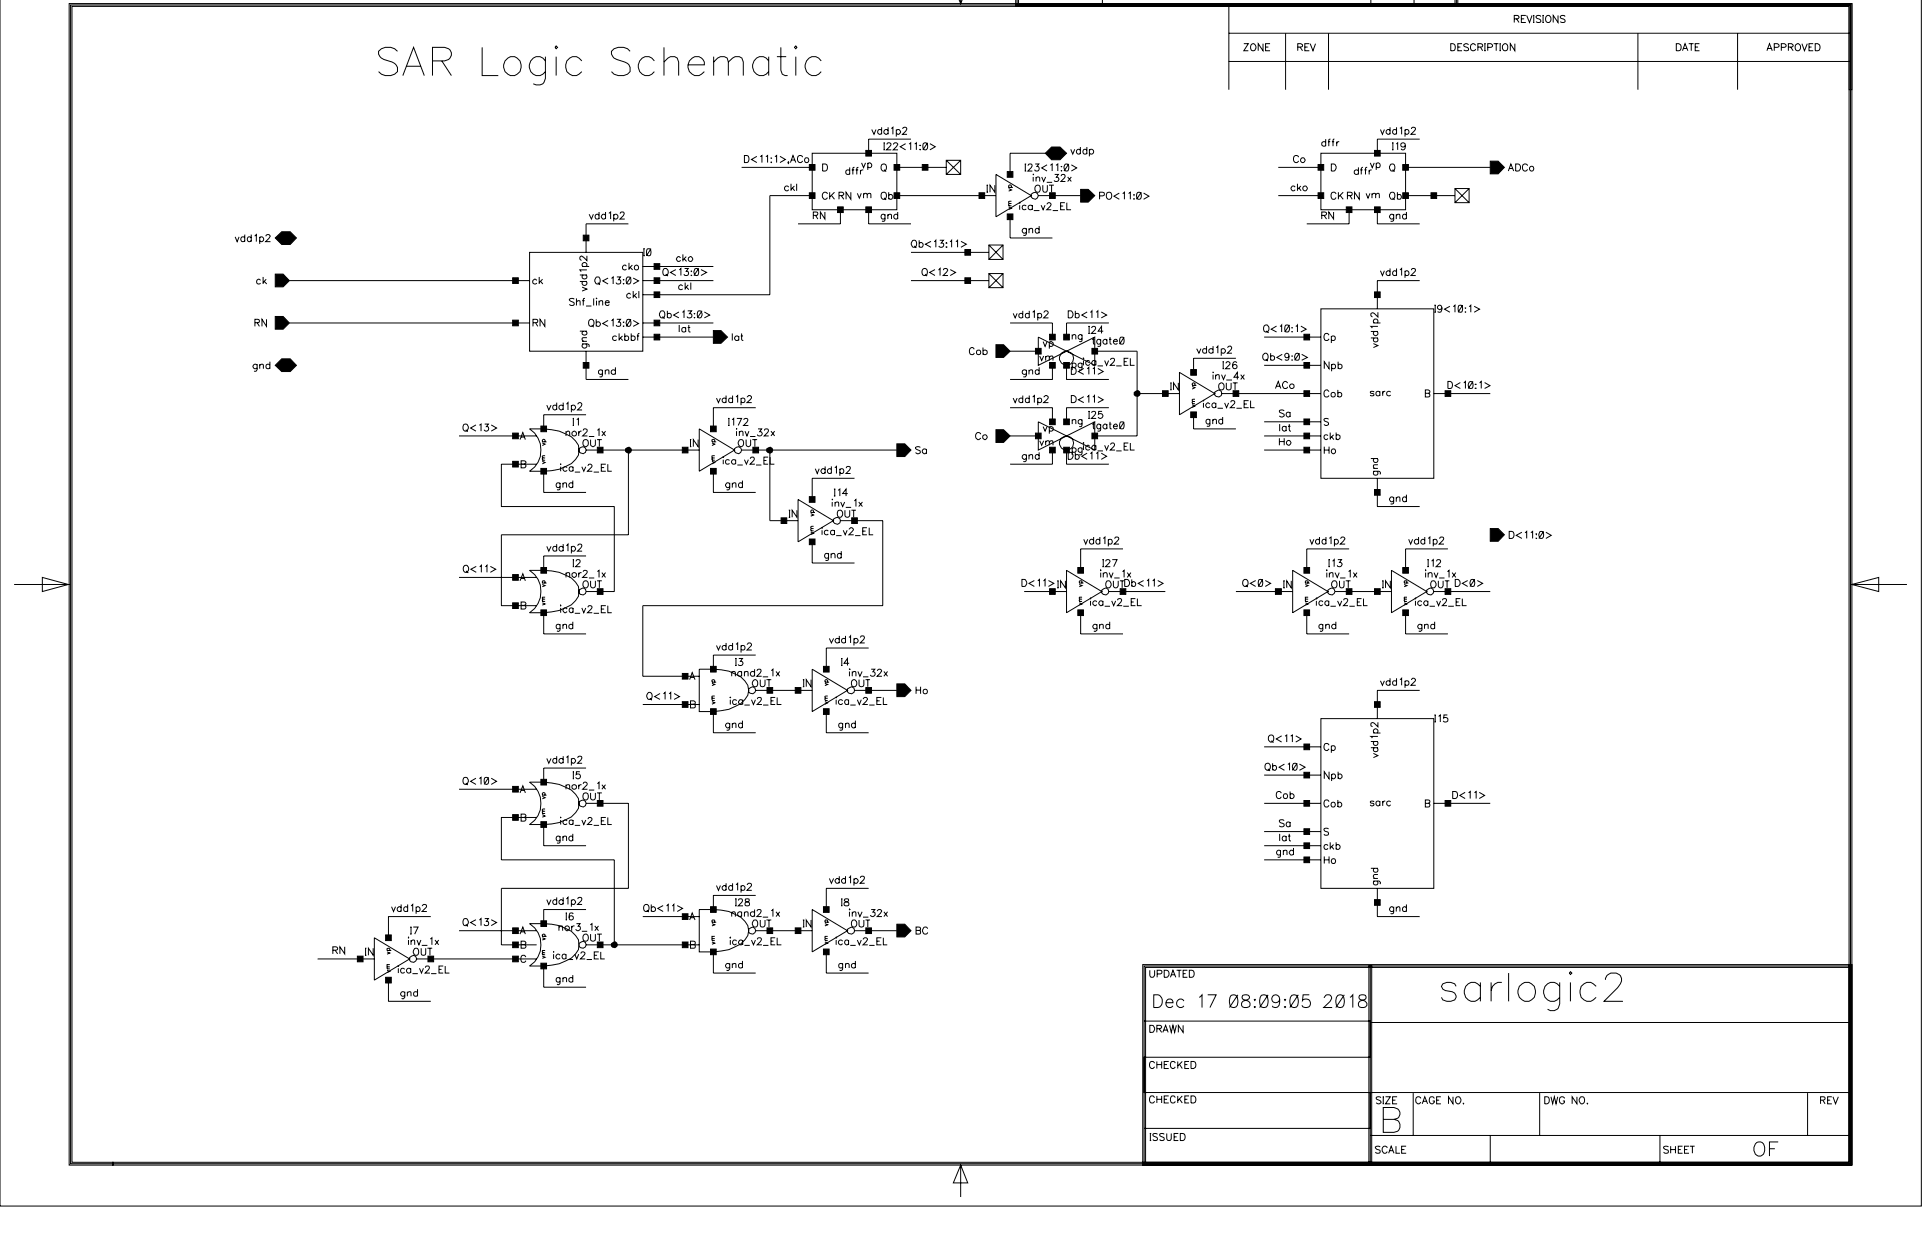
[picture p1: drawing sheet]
<svg xmlns="http://www.w3.org/2000/svg" width="576mm" height="375mm" viewBox="0 0 576 375" stroke-linecap="round" stroke-linejoin="round" font-family="sans-serif">
<g fill="none" stroke="#000" stroke-width=".3">
<path d="M287.7 -.1l.4 1.2M288.1 -.1v1.2M288.6 0l-.5 1.1M305.5 -.1v1.2h29.2v.8h-30.1v-1.9M330.6 -.1v1.6M411.1 -.1v1.6M424.1 -.1v1.6M436.8 -.1v1.6h-131.7v-1.5M437.2 -.1v2h-102.5v-.8h101.7v-1.1M576.2 -.1v361.7h-576.2v-361.7M20.7 1.1h534.7v348.2h-521.5v-.8v.8h-13.2zM21.2 1.5h533.8v347.4h-533.8z"/>
<path d="M21.6 1.9h533v346.6h-533zM119.2 15.4a3.8 3.8 0 0 0-5.7 0 2.3 2.3 0 0 0 1.6 2.4l2.5 .8a2.43 2.43 0 0 1 1.6 2.9 3.8 3.8 0 0 1-5.7 0M122 19.9h4.1M129.7 18.3h3.6a2.16 2.16 0 0 0 2.1-2.5l-.9-1.2-1.2-.4h-3.6v8.5M132.5 18.3l2.9 4.4M144.6 14.2v8.5h4.8M151.5 18.3a2.62 2.62 0 0 1 3.2-1.2 2.62 2.62 0 0 1 1.6 3.1 2.66 2.66 0 0 1-3 2.5 2.66 2.66 0 0 1-2.3-3.3zM163.6 17v6.5l-.4 1.2a2.42 2.42 0 0 1-3.3 .4M163.6 18.3a2.63 2.63 0 0 0-3.3-1.2 2.63 2.63 0 0 0-1.6 3.1 2.6 2.6 0 0 0 2 2.4 2.6 2.6 0 0 0 2.9-1.1M166.8 13.8l.4 .4-.4 .4-.3-.4zM166.8 17v5.7M174.5 18.3a2.63 2.63 0 0 0-3.3-1.2 2.63 2.63 0 0 0-1.5 3.1 2.6 2.6 0 0 0 1.9 2.4 2.6 2.6 0 0 0 2.9-1.1"/>
<path d="M189 15.4a3.7 3.7 0 0 0-5.6 0 2.3 2.3 0 0 0 1.6 2.4l2.4 .8a2.06 2.06 0 0 1 1.5 1.5 2.06 2.06 0 0 1-.7 2.1 3.9 3.9 0 0 1-4.8-.7M196.3 18.3a2.63 2.63 0 0 0-3.3-1.2 2.63 2.63 0 0 0-1.6 3.1 2.6 2.6 0 0 0 2 2.4 2.6 2.6 0 0 0 2.9-1.1M199.1 18.6l1.2-1.2 .8-.4h1.3l.7 .4 .4 1.2v4.1M199.1 14.2v8.5M206.3 19.4h4.9a2.35 2.35 0 0 0-1.7-2.4 2.35 2.35 0 0 0-2.7 1.3 2.76 2.76 0 0 0 .6 3.8 2.76 2.76 0 0 0 3.8-.6M214 18.6l1.2-1.2 .9-.4h1.2l.8 .4 .3 1.2v4.1M214 17v5.7M218.4 18.6l2.1-1.6h1.2l.8 .4 .4 1.2v4.1M230.5 18.3a2.63 2.63 0 0 0-3.2-1.2 2.63 2.63 0 0 0-1.6 3.1 2.6 2.6 0 0 0 2 2.4 2.6 2.6 0 0 0 2.8-1.1M230.5 17v5.7M233 17h2.8M234.2 14.2v6.9l.4 1.1 .9 .5h.7"/>
<path d="M238.3 14.2l.4-.4 .3 .4-.3 .4zM238.7 17v5.7M246.3 18.3a2.63 2.63 0 0 0-3.3-1.2 2.63 2.63 0 0 0-1.5 3.1 2.6 2.6 0 0 0 1.9 2.4 2.6 2.6 0 0 0 2.9-1.1M368.6 1.1h186.8v25.8h-.8v-25h-186zM368.6 1.5h186.4v25.4v-25.4h-186.4v25.4M368.6 18.4h186.4M368.6 10h186.4M373 13.1h1.4l-1.4 2.1h1.4M375.4 13.3a.63 .63 0 0 1 1 .1 1 1 0 0 1 .2 1.3 1 1 0 0 1-1.2 .4l-.3-.7 .1-.8zM378.8 13.1v2.1l-1.4-2.1v2.1M379.6 14.1h.8M380.9 13.1h-1.3v2.1h1.3"/>
<path d="M385.6 10v16.9M389.2 14.1l1.2-.1 .3-.5-.6-.4h-.9v2.1M389.9 14.1l.8 1.1M391.3 14.1h.9M392.7 13.1h-1.4v2.1h1.4M392.9 13.1l.9 2.1 .7-2.1M398.4 10v16.9M435.1 13.1a1.16 1.16 0 0 1 1.3 .6 1.16 1.16 0 0 1-.3 1.4l-1 .1zM437.2 14.1h.8M438.5 13.1h-1.3v2.1h1.3M440.4 13.4l-.5-.3-.9 .3 .1 .5 .9 .3 .4 .4v.4l-.5 .2-.9-.2M442.6 13.6a.79 .79 0 0 0-1-.5 .79 .79 0 0 0-.6 .8l.2 1.1 .4 .2 .6-.1 .4-.4"/>
<path d="M443.2 14.1l1.3-.1 .2-.5-.5-.4h-1v2.1M444 14.1l.7 1.1M445.2 13.1h.4M445.2 15.2h.4M445.3 13.1v2.1M446.2 14.2l1.2-.1 .2-.6-.5-.4h-.9v2.1M448 13.1h1.4M448.7 13.1v2.1M449.7 13.1h.4M449.7 15.2h.4M449.9 13.1v2.1M451.2 13.1a1.06 1.06 0 0 1 1 1.1 1.06 1.06 0 0 1-1 1l-.5-.5a1.28 1.28 0 0 1 .5-1.6z"/>
<path d="M454.2 5.6h1.1l.3-.5-.5-.5h-.9v2.1M454.3 13.1v2.1l-1.3-2.1v2.1M454.8 5.6l.8 1.1M456.3 5.6h.8M457.6 4.6h-1.3v2.1h1.3M457.9 4.6l.8 2.1 .8-2.1M459.8 4.6h.4M459.8 6.7h.4M460 4.6v2.1M462.1 5a.8 .8 0 0 0-.8-.4 .8 .8 0 0 0-.6 .5l1.4 1.1v.3l-.5 .2-.9-.2M462.6 4.6h.4M462.6 6.7h.4"/>
<path d="M462.8 4.6v2.1M464 4.7a1 1 0 0 1 1.2 1 1 1 0 0 1-1.2 1 1.3 1.3 0 0 1 0-2zM467.3 4.6v2.1l-1.5-2.1v2.1M469.4 5a.8 .8 0 0 0-.8-.4 .8 .8 0 0 0-.6 .5v.3l1 .3 .4 .5v.3l-.5 .2-.9-.2M491.2 10v16.9M502.8 13.1h.7a1.15 1.15 0 0 1 .7 1.1 1.15 1.15 0 0 1-.7 1h-.7zM504.6 15.2l.8-2.1 .8 2.1M504.9 14.5h1M506.5 13.1h1.4M507.2 13.1v2.1M508.4 14.1h.9M509.7 13.1h-1.3v2.1h1.3"/>
<path d="M521.1 10v16.9M529.9 15.2l.8-2.1 .8 2.1M530.2 14.5h1M532.1 14.2l1.2-.1 .3-.6-.5-.4h-1v2.1M534.2 14.2l1.2-.1 .3-.6-.5-.4h-1v2.1M536.4 14.1l1.1-.1 .3-.5-.5-.4h-.9v2.1M537 14.1l.8 1.1M538.6 13.4l.4-.3h.4a1.24 1.24 0 0 1 .2 2h-.8a1.29 1.29 0 0 1-.2-1.7zM540.4 13.1l.8 2.1 .8-2.1M542.5 14.1h.8M543.8 13.1h-1.3v2.1h1.3M544.4 13.1h.8a1.15 1.15 0 0 1 .7 1.1 1.15 1.15 0 0 1-.7 1h-.8z"/>
<path d="M120.8 22.7l3.2-8.5 3.3 8.5M261.5 38.8l.6 1.5 .6-1.5M264.4 39.2a.66 .66 0 0 0-1-.1 .66 .66 0 0 0 0 .9 .66 .66 0 0 0 1-.1M264.4 38.2v2.1M266.4 39.2a.7 .7 0 0 0-1.1-.2 .7 .7 0 0 0 0 1.1 .7 .7 0 0 0 1.1-.2M266.4 38.2v2.1M267.3 38.5l.5-.3v2.1M268.8 39.2l.8-.4 .5 .6a.85 .85 0 0 1-.9 .9l-.4-.4M268.8 38.8v2.2M270.8 38.7v-.4l.4-.1 .7 .1v.4l-.2 .6-1 1h1.3M414 38.8l.6 1.5 .6-1.5M416.9 39.2a.7 .7 0 0 0-1.2 .2 .7 .7 0 0 0 .9 .9l.3-.4"/>
<path d="M416.9 38.2v2.1M418.8 39.2a.66 .66 0 0 0-.9-.1 .66 .66 0 0 0 0 .9 .66 .66 0 0 0 .9-.1M418.8 38.2v2.1M419.9 38.5l.5-.3v2.1M421.4 39.2a.66 .66 0 0 1 1-.1 .66 .66 0 0 1 0 .9 .66 .66 0 0 1-1-.1M421.4 38.8v2.2M423.3 38.7l.2-.5a.72 .72 0 0 1 1 .3l-.3 .8-1 1h1.4M222.4 50.2h21.2M223.3 46.6a1.17 1.17 0 0 1 1.3 .6 1.17 1.17 0 0 1-.3 1.5h-1zM227 46.9l-1.6 .9 1.6 .9M228 47l.5-.4v2.1M229.7 47l.5-.4v2.1"/>
<path d="M231.3 47.3v.2zM231.3 48.5v.2zM232.4 47l.5-.4v2.1M233.9 46.9l1.6 .9-1.6 .9M236.6 56.1a.7 .7 0 0 0-1.1-.1 .7 .7 0 0 0 0 1 .7 .7 0 0 0 1.1-.1M236.6 48.7h-.3l.2-.2 .1 .2-.3 .5M237.1 48.7l.7-2.1 .9 2.1M237.2 55.1v2.1M237.3 48h1M237.7 56.4l.6 .8M238.3 55.8l-1.1 1M238.9 55.1v2.1"/>
<path d="M240.7 47.1a.78 .78 0 0 0-.9-.5 .78 .78 0 0 0-.6 .8v.5a.79 .79 0 0 0 .6 .8 .79 .79 0 0 0 .9-.5M243.6 45.9h25.4v17h-25.4zM243.6 58.6h-12.7v29.8h-38.1M246.7 49.2h.8a1.15 1.15 0 0 1 .7 1 1.15 1.15 0 0 1-.7 1.1h-.8zM248.2 58.1a.78 .78 0 0 0-.9-.5 .78 .78 0 0 0-.7 .8v.5a.79 .79 0 0 0 .6 .9 .79 .79 0 0 0 1-.6M248.8 57.6v2.1M249.3 58.6l1 1.1M250.3 57.6l-1.5 1.5M251.6 58.6h1.2l.3-.5-.5-.5h-1v2.1M252.3 58.6l.8 1.1M254.8 51.2a.67 .67 0 0 0-.9-.1 .67 .67 0 0 0 0 1 .67 .67 0 0 0 .9-.1M254.8 50.2v2.1"/>
<path d="M255.2 57.6v2.1l-1.5-2.1v2.1M255.4 50.9h.8M256.3 50.2l-.4 .1-.1 .3v1.7M256.6 50.9h.8M257.1 58l.6 1.4 .6-1.4M257.5 50.2l-.5 .1v.3v1.7M258.1 50.9v1.4M258.4 48.8l.6 1.5 .6-1.5M258.9 50.9l-.8 .3v.3M259 58.4l.4-.4 .5 .1 .2 1.3M259 58v1.4M260.1 58.4a.71 .71 0 0 1 1-.3l.1 1.3"/>
<path d="M260.3 49.2l.3-.4a.71 .71 0 0 1 .8 .9 .71 .71 0 0 1-1.1 .3M260.3 48.8v2.1M264.4 49.4l.4-.2a1.02 1.02 0 0 1 1.1 1.1 1.02 1.02 0 0 1-1.2 .9l-.5-.8zM264.4 57.9l.4-.3a1.02 1.02 0 0 1 1.1 1.1 1.02 1.02 0 0 1-1.2 1l-.5-.8zM265 42.8h.3M265 44.9h.3M265.2 50.9l.6 .5M265.2 59.3l.6 .6M265.2 42.8v2.1M266 43.3l.2-.4a.72 .72 0 0 1 1 .3l-.3 .7-1 1h1.4M266.5 58.6l.8-.3 .5 .6-.5 .8-.8-.3M266.5 57.6v2.1"/>
<path d="M268 43.3v-.1a.73 .73 0 0 1 1.2 0l-.3 .7-1 1h1.4M269 50.2h14.8M269 58.6h29.7M271.6 43.1l-1.6 .9 1.6 .9M272.6 43.2l.5-.4v2.1M273.2 41.7h-12.7v4.2M274.3 43.2l.5-.4v2.1M275.8 43.6h.3zM275.8 44.8l.2-.1 .1 .1zM276.9 43.2l.5-.4a1.08 1.08 0 0 1 .8 1.1 1.08 1.08 0 0 1-.8 1 1.2 1.2 0 0 1-.5-1.7zM278.2 42.8l-1.4 2.1M278.9 43.1l1.6 .9-1.6 .9"/>
<path d="M283.8 48.1h4.3v4.2h-4.3zM283.8 48.1l4.3 4.2M288.1 48.1l-4.3 4.2M295.9 55.5h.4M295.9 57.6h.4M296.1 55.5v2.1M298.4 55.5v2.1l-1.5-2.1v2.1M298.7 52.3l10.6 6.3-10.6 6.4zM302.5 56.5l.9 .5-.9 .3M302.5 56.2h1.3M302.7 56.2l-.2-.1 .2-.6a.43 .43 0 0 1 .5 .1 .43 .43 0 0 1 0 .6M307.3 49.2h.5"/>
<path d="M307.3 51.3h.5M307.5 49.2v2.1M308.4 49.7v-.4l.4-.1 .7 .1v.5l-.2 .5-1 1h1.3M309.3 58.2l1.3-.6 .5 .5 .3 .5-.3 .7-.5 .4-.9-.2-.4-.4zM309.8 52.3h.2zM309.9 53.1v1.3M310.5 49.2h1.1l-.6 .7a.7 .7 0 0 1 .5 1.1 .7 .7 0 0 1-1.2-.1M310.7 53.4l.4-.3h.6l.1 1.3M310.7 53.1v1.3M310.8 55.6l.2-.1a1.06 1.06 0 0 1 1 1.1 1.06 1.06 0 0 1-1 1 1.25 1.25 0 0 1-.2-2zM311.4 58.6h12.7M312.4 53.1l.6 1.3 .6-1.3"/>
<path d="M312.8 55.5v1.5l.2 .5 .4 .1 .5-.1 .1-.2 .1-1.8M313.5 45.9l1.9-1.8h2.5l2 1.8-2 2h-2.5zM313.9 54.7h1.7M314 49.4l-1.6 .9 1.6 1M314.6 55.5h1.5M315 49.6l.6-.4v2.1M315.4 55.5v2.1M315.6 45.9h-12.7v6.4M316.3 52.3h1.1l-.6 .8h.4a.72 .72 0 0 1 .1 1.2 .72 .72 0 0 1-1.2-.2M316.7 49.6l.5-.4v2.1M318.3 52.8a.61 .61 0 0 1 .9-.4 .61 .61 0 0 1 0 1l-1 1h1.3M318.3 49.9h.1z"/>
<path d="M318.3 51v.3zM319.4 49.2a.71 .71 0 0 1 1.1 .4v.4a.94 .94 0 0 1-.7 1.3 1.29 1.29 0 0 1-.4-2.1zM320.2 53.1l1.1 1.3M320.5 49.2l-1.4 2.1M321.1 44.8l.6 1.4 .6-1.4M321.3 49.4l1.6 .9-1.6 1M321.3 53.1l-1.1 1.3M324 45.1a.66 .66 0 0 0-1-.1 .66 .66 0 0 0 0 1 .66 .66 0 0 0 1-.1M324 44.1v2.1M324.1 56.8h2.3l1.9 1.8-1.9 2h-2.3zM326 45.1a.66 .66 0 0 0-1-.1 .66 .66 0 0 0 0 1 .66 .66 0 0 0 1-.1M326 44.1v2.1"/>
<path d="M326.7 45.1a.7 .7 0 0 1 1.1-.1 .7 .7 0 0 1 0 1 .7 .7 0 0 1-1.1-.1M326.7 44.8v2.1M329.8 58.7h.9a.55 .55 0 0 0 .5-.5 .55 .55 0 0 0-.5-.6h-.9v2.1M332 57.9l.4-.3a1.02 1.02 0 0 1 1 1.1 1.02 1.02 0 0 1-1.2 1l-.4-.8zM335.7 57.9l-1.6 .9 1.6 .9M336.7 58.1l.5-.5v2.1M338.5 58.1l.5-.5v2.1M340.1 58.3v.3zM340.1 59.5v.2zM341.2 57.7a.71 .71 0 0 1 1 .4l.1 .5a.89 .89 0 0 1-.8 1.1 1.35 1.35 0 0 1-.3-2zM342.3 57.6l-1.4 2.1M343 57.9l1.6 .9-1.6 .9"/>
<path d="M383.4 50.2h12.8M383.4 58.6h12.8M388.5 56.1l-.8-.3-.5 .6 .5 .8 .8-.3M389.1 55.1v2.1M389.5 47.1l-.5-.5a1.02 1.02 0 0 0-1.1 1.1 1.02 1.02 0 0 0 1.2 1l.4-.5M389.6 56.4l.6 .8M390.1 55.8l-1 1M390.4 47.4h.7l.3 .5-.3 .8a.72 .72 0 0 1-1-.3 .72 .72 0 0 1 .3-1zM390.8 56.1l.4-.3 .6 .1 .3 .5-.3 .7-.6 .1-.4-.3zM396.2 45.9h25.4v17h-25.4zM397.6 42.7a.67 .67 0 0 0-1 0 .67 .67 0 0 0 0 .9 .67 .67 0 0 0 1 0M397.6 41.7v2.1"/>
<path d="M398.3 42.5h.6M399 41.7l-.4 .1-.1 .3v1.7M399.3 49.2h.7a1.1 1.1 0 0 1 .8 1 1.1 1.1 0 0 1-.8 1.1h-.7zM399.5 42.5h.6M400.2 41.7l-.3 .1-.1 .3v1.7M400.7 58.1l-.5-.5a1.06 1.06 0 0 0-1 1.1 1.06 1.06 0 0 0 1 1l.5-.5M400.9 42.5v1.3M401.4 57.6v2.1M401.7 42.5a.6 .6 0 0 0-.8 .6M401.9 58.6l.9 1.1M402.8 57.6l-1.4 1.5M404.1 58.6h1.3l.1-.8-1.4-.2v2.1"/>
<path d="M404.9 58.6l.7 1.1M407.4 51.2a.71 .71 0 0 0-1-.1 .71 .71 0 0 0 0 1 .71 .71 0 0 0 1-.1M407.4 50.2v2.1M407.7 57.6v2.1l-1.5-2.1v2.1M408 50.9h.7M408.8 50.2l-.4 .1-.1 .3v1.7M409.2 50.9h.7M409.7 58l.6 1.4 .6-1.4M410 50.2l-.4 .1-.1 .3v1.7M410.6 50.9v1.4M411 48.8l.6 1.5 .6-1.5M411.4 50.9a.6 .6 0 0 0-.8 .6"/>
<path d="M411.5 58.4l.5-.4 .5 .1 .1 1.3M411.5 58v1.4M412.6 58.4l.5-.4 .5 .1 .1 1.3M412.7 49.2a.67 .67 0 0 1 1-.1 .67 .67 0 0 1 0 1 .67 .67 0 0 1-1-.1M412.7 48.8v2.1M417.2 49.2h.2a1.06 1.06 0 0 1 1 1 1.06 1.06 0 0 1-1 1.1 1.2 1.2 0 0 1-.2-2.1zM417.2 57.7l.2-.1a1.06 1.06 0 0 1 1 1.1 1.06 1.06 0 0 1-1 1 1.2 1.2 0 0 1-.2-2zM417.5 42.8h.4M417.5 44.9h.4M417.7 50.9l.6 .5M417.7 59.3l.6 .6M417.7 42.8v2.1"/>
<path d="M418.8 43.2l.4-.4v2.1M419.1 58.6a.66 .66 0 0 1 1-.1 .66 .66 0 0 1 0 1 .66 .66 0 0 1-1-.1M419.1 57.6v2.1M421.5 43.5a.68 .68 0 0 1-1 .5 .68 .68 0 0 1-.2-1.1 .68 .68 0 0 1 1.1 .2l.1 .4a1 1 0 0 1-.9 1.4l-.4-.3M421.6 50.2h25.4M421.6 58.6h14.8M425.8 41.7h-12.7v4.2M436.4 56.5h4.2v4.3h-4.2zM436.4 56.5l4.2 4.3M440.6 56.5l-4.2 4.3M447 48.3h2.3l1.9 1.9-1.9 1.9h-2.3zM452.4 51.3l.7-2.1 .9 2.1"/>
<path d="M452.6 50.5h1M454.6 49.2h.7a1.1 1.1 0 0 1 .8 1 1.1 1.1 0 0 1-.8 1.1h-.7zM458.1 49.7l-.5-.5a1.02 1.02 0 0 0-1 1.1 1.02 1.02 0 0 0 1.2 .9l.3-.4M70.5 71l.6 1.4 .6-1.4M73.4 71.3a.66 .66 0 0 0-1-.1 .66 .66 0 0 0 0 1 .66 .66 0 0 0 1-.1M73.4 70.3v2.1M75.4 71.3a.66 .66 0 0 0-1-.1 .66 .66 0 0 0 0 1 .66 .66 0 0 0 1-.1M75.4 70.3v2.1M76.4 70.8l.5-.5v2.1M77.9 71.3a.66 .66 0 0 1 1-.1 .66 .66 0 0 1 0 1 .66 .66 0 0 1-1-.1M77.9 71v2.1M79.8 70.8v-.3l.4-.2h.4l.4 .5-.3 .6-1 1h1.4"/>
<path d="M82.5 71.3l2-1.8h2.5l1.9 1.8-1.9 2h-2.5zM158.8 75.7h34v29.6h-34zM174.6 79.9h2.1M174.9 79.9a.66 .66 0 0 1-.1-1 .66 .66 0 0 1 1 0 .66 .66 0 0 1-.1 1M176 76.7v1.4l-1-1-.7-.3-.4 .4v.4l.5 .4M176.7 64.2l.7 1.5 .6-1.5M179.7 64.6a.66 .66 0 0 0-1-.1 .66 .66 0 0 0 0 .9 .66 .66 0 0 0 1-.1M179.7 63.6v2.1M181.6 64.6l-.8-.4-.5 .6 .5 .9 .8-.4M181.6 63.6v2.1M182.6 64l.5-.4v2.1M184.1 64.6a.7 .7 0 0 1 1-.2 .7 .7 0 0 1 0 1.1 .7 .7 0 0 1-1-.2"/>
<path d="M184.1 64.2v2.2M186 64.1l.1-.4 .3-.1h.6l.2 .4-.3 .7-1 1h1.5M187.9 79.8l-.4-.3a.71 .71 0 0 0-.8 .9 .71 .71 0 0 0 1.2 .3M188.5 67.1h-12.7v8.6M188.6 78.8v2.1M189.7 79.5l-1.1 1M192.8 79.9h21.2M193 74.6h.4M193 76.7h.4M193.1 74.6v2.1M194.1 74.6a.71 .71 0 0 1 1.1 .4v.5a.9 .9 0 0 1-.7 1.2 1.15 1.15 0 0 1-.5-1.7zM195.2 74.6l-1.3 2.1"/>
<path d="M204.1 77.3l-.4-.4a.85 .85 0 0 0-.8 .9l.5 .6 .7-.4M204.8 76.3v2.1M205.2 77.6l.7 .8M205.8 76.9l-1 1M206.5 77.3l.4-.4a.85 .85 0 0 1 .9 .9l-.4 .5-.5 .1-.4-.4zM243.9 64.6l1.2-.1 .1-.8-1.3-.1v2.1M244.6 64.6l.7 1.1M247.4 63.6v2.1l-1.4-2.1v2.1M252.1 62.9v4.2h-12.7M260.5 62.9v4.2h12.7M265.4 64.2l-.1 2-.8 .1M265.4 64.6a.66 .66 0 0 0-.9-.1 .66 .66 0 0 0 0 .9 .66 .66 0 0 0 .9-.1"/>
<path d="M266.3 64.7a.71 .71 0 0 1 1-.4l.1 1.4M266.3 64.2v1.5M269.2 64.6a.66 .66 0 0 0-.9-.1 .66 .66 0 0 0 0 .9 .66 .66 0 0 0 .9-.1M269.2 63.6v2.1M273.2 75.7h23.4M273.7 72.1a1.06 1.06 0 0 1 1.3 .7 1.06 1.06 0 0 1-.7 1.3h-.3a1.2 1.2 0 0 1-.3-2zM274.2 73.7l.6 .6M275.7 73a.66 .66 0 0 1 1-.1 .66 .66 0 0 1 0 1 .66 .66 0 0 1-1-.1M275.7 72v2.1M279.2 72.4l-1.7 .8 1.7 .9M280.2 72.4l.5-.4v2.1M281.9 72h1.1l-.7 .9a.7 .7 0 0 1 .7 .9 .7 .7 0 0 1-1.1 .3l-.3-.4"/>
<path d="M283.8 72.7l.2 .2-.2 .1zM283.8 74l.2 .1h-.2zM284.9 72.4l.5-.4v2.1M286.7 72.4l.5-.4v2.1M288.2 72.4l1.6 .8-1.6 .9M296.6 73.5h4.2v4.3h-4.2zM296.6 73.5l4.2 4.3M300.8 73.5l-4.2 4.3M302.5 62l.9 .5-.9 .3M302.5 61.7h.9M302.9 65v6.3h12.7M303.4 61l-.9 .1v.4l.3 .2"/>
<path d="M303.4 60.3l-.9 .1v.4l.3 .2M305.8 60.7l.2 .1-.2 .1zM305.8 61.5v1.4M307.8 61.8a.67 .67 0 0 0-1-.1 .67 .67 0 0 0 0 1 .67 .67 0 0 0 1-.1M307.8 68.5v1.6l-.4 .5-.5-.1M307.8 68.8a.7 .7 0 0 0-1-.1 .7 .7 0 0 0 0 1 .7 .7 0 0 0 1-.1M308.6 68.9l.5-.4 .5 .1 .1 1.3M308.6 68.5v1.4M309.6 61.8a.71 .71 0 0 0-1-.1 .71 .71 0 0 0 0 1 .71 .71 0 0 0 1-.1M309.6 61.5v1.4M310 63.1h1.7M311.7 68.8a.66 .66 0 0 0-1-.1 .66 .66 0 0 0 0 1 .66 .66 0 0 0 1-.1"/>
<path d="M311.7 67.8v2.1M312.3 61.5l.5 1.4 .6-1.4M314 61.3a.61 .61 0 0 1 1-.5 .61 .61 0 0 1 0 1.1l-1.1 1h1.4M315.7 63.1h1.6M318.1 61.8h.8M319.4 60.8h-1.3v2.1h1.3M320 60.8v2.1h1.2M396.4 64.6l1.2-.1 .2-.4v-.4l-1.4-.1v2.1M397.1 64.6l.7 1.1M400 63.6v2.1l-1.5-2.1v2.1M404.6 62.9v4.2h-12.7M413.1 62.9v4.2h12.7"/>
<path d="M418 64.2l-.1 2-.8 .1M418 64.6l-.8-.4-.5 .6 .5 .9 .8-.4M418.8 64.7l.5-.5 .5 .1 .1 1.4M418.8 64.2v1.5M421.8 64.6a.66 .66 0 0 0-1-.1 .66 .66 0 0 0 0 .9 .66 .66 0 0 0 1-.1M421.8 63.6v2.1M76.5 96.7h1.1l.2-.4-.2-.5-1.1-.1v2.1M77.1 96.7l.7 1.1M78.1 84a.67 .67 0 0 0-.9 0 .67 .67 0 0 0 0 1 .67 .67 0 0 0 .9-.1M78.9 83v2.1M79.2 84.4l.8 .7M79.8 83.7l-.9 1"/>
<path d="M79.9 95.7v2.1l-1.3-2.1v2.1M82.5 82.2h2.4l1.9 1.9-1.9 1.9h-2.4zM82.5 94.9h2.4l1.9 1.9-1.9 1.9h-2.4zM86.8 96.8h72M86.8 84.1h72M159.9 96.7h1.2l.2-.4-.2-.5-1.2-.1v2.1M160.6 96.7l.7 1.1M161 84a.71 .71 0 0 0-1-.1 .71 .71 0 0 0 0 1.1 .71 .71 0 0 0 1-.1M161.7 83v2.1M162.1 84.4l.7 .7M162.7 83.7l-1 1M163.4 95.7v2.1l-1.4-2.1v2.1"/>
<path d="M172.2 89.7l-.5-.2-.9 .2 .2 .5 1.1 .5 .1 .5a.89 .89 0 0 1-1.4 0M172.9 90.6l.5-.5 .5 .1 .1 1.4M172.9 89.5v2.1M173.9 84.4h2.1M173.9 82.4h2.1M173.9 99.3h2.1M174.6 86.1l1.4 .6-1.4 .6M174.7 90.1h.6M174.9 84.4a.66 .66 0 0 0-.1 1 .66 .66 0 0 0 1 0 .66 .66 0 0 0-.1-1M174.9 82.4a.66 .66 0 0 0-.1 1 .66 .66 0 0 0 1 0 .66 .66 0 0 0-.1-1M174.9 99.3a.66 .66 0 0 0-.1 1 .66 .66 0 0 0 1 0 .66 .66 0 0 0-.1-1M175.4 89.5h-.4l-.1 .4v1.7"/>
<path d="M175.8 91.8h1.6M176 80.9h-2.1l.4 .5M176.7 96.1a.78 .78 0 0 1 .9-.3 .78 .78 0 0 1 .5 .8l-.1 1-.5 .2h-.5a1.29 1.29 0 0 1-.3-1.7zM177.5 97.4l.6 .7M178.1 89.5v2.1M178.7 89.5h.3zM178.8 96.7a.71 .71 0 0 1 1.1-.1 .71 .71 0 0 1 0 1.1 .71 .71 0 0 1-1.1-.1M178.8 83.1a1.03 1.03 0 0 1 1.3 .9 1.03 1.03 0 0 1-1 1.1l-.5-.2a1.26 1.26 0 0 1 .2-1.8zM178.8 95.7v2.1M178.9 90.1v1.5M179.3 84.7l.6 .7M179.7 90.6l.5-.5 .5 .1 .1 1.4"/>
<path d="M179.7 90.1v1.5M181.5 90.7h1.2a.65 .65 0 0 0-.9-.5 .65 .65 0 0 0-.2 1l.4 .4 .5-.1 .2-.3M182.4 96.1l-1.6 .9 1.6 .8M182.4 83.4l-1.6 .8 1.6 .9M183.4 96.2l.5-.5v2.1M183.4 83.5l.5-.5v2.1M185 95.7h1.1l-.6 .9a.69 .69 0 0 1 .7 .6 .69 .69 0 0 1-.6 .7 .69 .69 0 0 1-.8-.5M185 83h1.1l-.6 .9a.72 .72 0 0 1 .7 .7 .72 .72 0 0 1-.7 .7 .72 .72 0 0 1-.8-.6M185.7 100v2.1M186.9 97.8h.2zM186.9 85.1h.2zM187 96.5v.2z"/>
<path d="M187 83.7v.3zM187.4 100v2.1M188.1 95.8a.71 .71 0 0 1 1 .4l.1 .5a.81 .81 0 0 1-.1 .9 .81 .81 0 0 1-1 .2 1.52 1.52 0 0 1 0-2zM188.1 83.1a.71 .71 0 0 1 1 .4l.1 .5a.89 .89 0 0 1-.8 1.1 1.35 1.35 0 0 1-.3-2zM189 80.2l.7 .7M189.1 88.3l-.3-.4a.71 .71 0 0 0-.8 .9 .71 .71 0 0 0 1.1 .3M189.2 95.7l-1.4 2.1M189.2 83l-1.4 2.1M189.3 100v2.1M189.9 96.1l1.6 .9-1.6 .8M189.9 83.4l1.6 .8-1.6 .9M189.9 87.3v2.1"/>
<path d="M190.2 88.6l.8 .8M190.9 87.9l-1 1.1M191.6 87.3v2.1M191.8 100h-.4l-.1 .4v1.7M192.8 96.8h21.2M192.8 84.1h21.2M198.2 93.3a1.06 1.06 0 0 1 1.3 .7 1.06 1.06 0 0 1-.7 1.3 1.14 1.14 0 0 1-1-.8 1.14 1.14 0 0 1 .4-1.2zM198.7 94.9l.6 .7M199.1 80.6a1.01 1.01 0 0 1 1.3 .9 1.01 1.01 0 0 1-1.3 1l-.3-.7zM199.6 82.2l.7 .6M200.2 94.2a.67 .67 0 0 1 .9-.1 .67 .67 0 0 1 0 1 .67 .67 0 0 1-.9 0M200.2 93.2v2.1"/>
<path d="M202.7 80.8l-1.6 .9 1.6 .9M203.6 93.5l-1.6 1 1.6 .8M203.7 80.9l.5-.4v2.1M203.7 97.4v2.1M204.6 93.6l.5-.4v2.1M204.7 85.7a.67 .67 0 0 0-1 0 .67 .67 0 0 0 0 1 .67 .67 0 0 0 1-.1M205.3 80.5h1.1l-.6 .8a.69 .69 0 0 1 .7 .7 .69 .69 0 0 1-.6 .7 .69 .69 0 0 1-.8-.5M205.5 84.7v2.1M205.7 98.4a.67 .67 0 0 0-1 0 .67 .67 0 0 0 0 1 .67 .67 0 0 0 1-.1M205.7 98.2v1.3M205.8 86.1l.8 .7M206.2 93.2h1.2l-.6 .8a.67 .67 0 0 1 .7 .8 .67 .67 0 0 1-.9 .5l-.4-.1-.1-.3"/>
<path d="M206.2 98.2h.8M206.4 85.4l-.9 1M206.6 97.4v1.8l.1 .3h.4M207.2 84.7v2.1M207.3 81.2v.2zM207.3 82.4v.2zM208.2 94h.2zM208.2 95.2h.2zM208.4 80.6a.71 .71 0 0 1 1.1 .3v.5a.9 .9 0 0 1-.7 1.2 1.29 1.29 0 0 1-.4-2zM209.4 93.3a.71 .71 0 0 1 1 .3 1 1 0 0 1 .1 1.2 1 1 0 0 1-1.1 .4l-.3-.7zM209.5 80.5l-1.4 2.1M210.2 80.8l1.7 .9-1.7 .9"/>
<path d="M210.6 93.2l-1.5 2.1M211.2 93.5l1.7 1-1.7 .8M214 99.1h2.2l2 2-2 1.8h-2.2zM219.6 100v2.1M222.4 100v1.7l.5 .4M273.2 84.1h23.4M276.9 80.6a1 1 0 0 1 1.3 .9 1 1 0 0 1-1.3 1 1.3 1.3 0 0 1 0-1.9zM277.5 82.2l.5 .6M280.4 80.8l-1.6 .9 1.6 .9M281.4 80.9l.5-.4v2.1M283 81v-.3l.4-.2 .6 .1 .2 .3-.3 .7-1 1h1.4M285 80.8l1.6 .9-1.6 .9"/>
<path d="M296.6 82h4.2v4.2h-4.2zM296.6 82l4.2 4.2M300.8 82l-4.2 4.2M302.9 96.8h12.7v4.3M303.9 94l.6 1.3 .6-1.3M306.7 94.2a.67 .67 0 0 0-.9-.1 .67 .67 0 0 0 0 1 .67 .67 0 0 0 .9 0M306.7 93.2v2.1M308.7 94.2a.67 .67 0 0 0-1-.1 .67 .67 0 0 0 0 1 .67 .67 0 0 0 1 0M308.7 93.2v2.1M309.7 93.6l.5-.4v2.1M311.2 94.2a.67 .67 0 0 1 1-.1 .67 .67 0 0 1 0 1 .67 .67 0 0 1-1 0M311.2 94v2.1"/>
<path d="M313.1 93.7l.4-.5 .6 .1 .3 .3-.1 .4-1.3 1.3h1.5M320.4 93.2a1.16 1.16 0 0 1 1.3 .6 1.16 1.16 0 0 1-.3 1.4l-1 .1zM322.5 94.2a.67 .67 0 0 1 1-.1 .67 .67 0 0 1 0 1 .67 .67 0 0 1-1 0M322.5 93.2v2.1M326.1 93.5l-1.7 1 1.7 .8M326.4 97.8h.4M326.4 100h.4M326.6 97.8v2.2M327 93.6l.5-.4v2.1M327.4 98.4l.4-.6 .6 .1 .2 .4-.3 .6-1 1.1h1.5M328.8 93.6l.5-.4v2.1M330.3 93.5l1.6 1-1.6 .8"/>
<path d="M330.9 99.3h-1.5l1-1.5v2.2M332.6 96.8h-12.7v4.3M379.4 97.5a1 1 0 0 1 1.2 1 1 1 0 0 1-1.2 1l-.4-.7 .1-.9zM379.8 99.2l.7 .6M382.9 97.8l-1.6 .9 1.6 .8M383.9 97.8l.5-.4v2.1M385.6 97.5a.71 .71 0 0 1 1 .3 .98 .98 0 0 1 .1 1.2 .98 .98 0 0 1-1.1 .5l-.3-.8zM386.8 97.4l-1.5 2.1M387.4 98.3h.2zM387.5 99.4v.1zM388.6 97.8l.5-.4v2.1M390.1 97.8l1.7 .9-1.7 .8"/>
<path d="M396.2 92.6h33.8v50.8h-33.8zM411.1 99.4h2.2M411.9 96.8h2.1M412.2 99.4a.71 .71 0 0 0-.1 1 .71 .71 0 0 0 1 0 .71 .71 0 0 0-.1-1M412.2 96.8a.67 .67 0 0 1-.1-.9 .67 .67 0 0 1 1 0 .67 .67 0 0 1-.1 .9M413.3 97.8h-2.2l.5 .6M413.3 93.6v1.5l-1.1-1.1-.6-.2-.4 .2-.1 .5 .5 .5M414 81.2l.6 1.4 .6-1.4M416.9 81.5l-.3-.3a.71 .71 0 0 0-.9 .8 .71 .71 0 0 0 1.2 .4M416.9 80.5v2.1M418.8 81.5a.67 .67 0 0 0-.9-.1 .67 .67 0 0 0 0 1 .67 .67 0 0 0 .9 0M418.8 80.5v2.1"/>
<path d="M419.9 80.9l.5-.4v2.1M421.4 81.5a.67 .67 0 0 1 1-.1 .67 .67 0 0 1 0 1 .67 .67 0 0 1-1 0M421.4 81.2v2.1M423.3 81l.4-.5h.4l.4 .4-.1 .4-1.2 1.3h1.4M425.8 84.1h-12.7v8.5M430.2 91.5h.4M430.2 93.6h.4M430.4 91.5v2.1M432.5 92.3l-.7 .6-.6-.4a.65 .65 0 0 1 .2-.9 .65 .65 0 0 1 .9 .2 1.04 1.04 0 0 1 .1 1.2 1.04 1.04 0 0 1-1.1 .5l-.1-.1M434.8 91.8l-1.6 .9 1.6 .9M435.9 91.9l.5-.4v2.1M437.6 91.6a.71 .71 0 0 1 1 .3l.1 .5a.9 .9 0 0 1-.8 1.2 1.15 1.15 0 0 1-.5-1.7z"/>
<path d="M438.7 91.5l-1.4 2.1M439.4 93.5h.2zM439.5 92.3v.1zM440.6 91.9l.5-.4v2.1M442.1 91.8l1.6 .9-1.6 .9M77.1 109.2v1.6l-.4 .5-.5-.1M77.1 109.4a.71 .71 0 0 0-1-.1 .71 .71 0 0 0 0 1.1 .71 .71 0 0 0 1-.1M77.9 109.5l.5-.3 .5 .1 .1 1.2M77.9 109.2v1.3M80.9 109.4a.67 .67 0 0 0-.9 0 .67 .67 0 0 0 0 1 .67 .67 0 0 0 .9-.1M80.9 108.4v2.1M84.5 107.6h2.5l1.9 1.9-1.9 1.9h-2.5l-2-1.9z"/>
<path d="M174.6 103.1h1.6l.5 .4-.1 .5M174.6 102.3h1.4M174.9 103.1a.7 .7 0 0 0-.1 1 .7 .7 0 0 0 1 0 .7 .7 0 0 0-.1-1M175.8 105.3v8.5h12.7M176 101.2l-1.3 .1-.1 .5 .4 .5M180.7 110.9v1.6a.51 .51 0 0 1-.3 .5 .51 .51 0 0 1-.6-.1M180.7 111.1a.67 .67 0 0 0-1 0 .67 .67 0 0 0 0 1 .67 .67 0 0 0 1-.1M181.5 111.2l.3-.2a.54 .54 0 0 1 .8 .2v1M181.5 110.9v1.3M184.6 111.1a.71 .71 0 0 0-1.1-.1 .71 .71 0 0 0 0 1.1 .71 .71 0 0 0 1.1-.1M184.6 110.1v2.1M184.9 101a.67 .67 0 0 0-1-.1 .67 .67 0 0 0 0 1 .67 .67 0 0 0 1-.1"/>
<path d="M186 101.3l.8 .8M186.7 100.7l-1 1M187.4 101a.67 .67 0 0 1 .9-.1 .67 .67 0 0 1 0 1 .67 .67 0 0 1-.9-.1M189.3 101a.67 .67 0 0 1 1-.1 .67 .67 0 0 1 0 1 .67 .67 0 0 1-1-.1M191 100.7h.7M192.8 101.1h21.2M214.9 119.4l.6 1.3 .6-1.3M217.8 119.6a.67 .67 0 0 0-1-.1 .67 .67 0 0 0 0 1 .67 .67 0 0 0 1 0M217.8 118.6v2.1M219.7 119.6a.67 .67 0 0 0-1-.1 .67 .67 0 0 0 0 1 .67 .67 0 0 0 1 0M219.7 118.6v2.1M220.7 119l.5-.4v2.1"/>
<path d="M221.6 101a.71 .71 0 0 0-1.1-.1 .71 .71 0 0 0 0 1 .71 .71 0 0 0 1.1-.1M221.6 100.7v1.4M222.2 100.7h.6M222.2 119.6a.67 .67 0 0 1 1-.1 .67 .67 0 0 1 0 1 .67 .67 0 0 1-1 0M222.2 119.4v2.1M224.1 119.1l.4-.5h.5l.3 .2 .1 .5-1.4 1.4h1.5M292.2 104.7l-.4-.5a1.06 1.06 0 0 0-1.1 1.1 1.06 1.06 0 0 0 1.1 1l.4-.5M294.8 105.2a.71 .71 0 0 1 1.1-.1 .71 .71 0 0 1 0 1.1 .71 .71 0 0 1-1.1-.1M294.8 104.2v2.1M298.7 103.3h2.3l1.9 2-1.9 1.9h-2.3zM302.9 105.3h8.5M303.9 119.4l.6 1.3 .6-1.3"/>
<path d="M306.7 119.6a.67 .67 0 0 0-.9-.1 .67 .67 0 0 0 0 1 .67 .67 0 0 0 .9 0M306.7 118.6v2.1M307.8 110.9v1.6l-.4 .5-.5-.1M307.8 111.1a.71 .71 0 0 0-1-.1 .71 .71 0 0 0 0 1.1 .71 .71 0 0 0 1-.1M308.6 111.2l.5-.3 .5 .1 .1 1.2M308.6 110.9v1.3M308.7 119.6a.67 .67 0 0 0-1-.1 .67 .67 0 0 0 0 1 .67 .67 0 0 0 1 0M308.7 118.6v2.1M309.7 119l.5-.4v2.1M311.2 119.6a.67 .67 0 0 1 1-.1 .67 .67 0 0 1 0 1 .67 .67 0 0 1-1 0M311.2 119.4v2.1M311.4 101.1v8.4l16.9-8.4v8.4z"/>
<path d="M311.7 111.1a.67 .67 0 0 0-1 0 .67 .67 0 0 0 0 1 .67 .67 0 0 0 1-.1M311.7 110.1v2.1M311.8 106.7l.6 1.4 .6-1.4M312.8 102.4l.6 1.5 .6-1.5M313.1 119.1l.4-.5h.4l.4 .2 .1 .5-1.4 1.4h1.5M313.6 107.1l.5-.4 .5 .1 .1 1.3M313.6 106.7v1.4M314.7 107.1l.5-.4 .5 .1 .1 1.3M314.7 102.8l.3-.4a.71 .71 0 0 1 .9 .9 .71 .71 0 0 1-1.2 .3M314.7 102.4v2.1M315.6 109.5v4.3h-12.7M319.9 109.5v4.3h12.7"/>
<path d="M321.3 110.1a1.16 1.16 0 0 1 1.4 .6 1.16 1.16 0 0 1-.4 1.5h-1zM321.3 118.6h.7a1.11 1.11 0 0 1 .8 1 1.11 1.11 0 0 1-.8 1.1h-.7zM321.6 100.7l.5-.4 .5 .2 .1 1.2M321.6 109.1a.67 .67 0 0 1 .9-.1 .67 .67 0 0 1 0 1 .67 .67 0 0 1-.9 0M321.6 100.3v1.4M321.6 108.9v2.1M324.5 100.3l-.1 1.9-.7 .1M324.5 100.6l-.3-.3a.71 .71 0 0 0-.8 .9 .71 .71 0 0 0 1.1 .3M324.5 108.9l-.1 1.8-.2 .3-.5-.2M324.5 109.1a.67 .67 0 0 0-1-.1 .67 .67 0 0 0 0 1 .67 .67 0 0 0 1 0M324.8 107.4h.2zM325 108.1v1.4"/>
<path d="M325 110.5l-1.6 .9 1.6 .8M325 118.9l-1.6 1 1.6 .8M326.1 110.5l.5-.4v2.1M326.1 119l.5-.4v2.1M326.8 108.4a.66 .66 0 0 0-1-.1 .66 .66 0 0 0 0 1 .66 .66 0 0 0 1-.1M327.6 101.7h.7M327.7 110.5l.6-.4v2.1M327.7 119l.6-.4v2.1M327.9 101.1v1.7l.1 .3 .4 .1M328.3 105.3h12.7v25.4h-12.7M328.7 108.4l-.8-.3-.5 .6 .5 .8 .8-.3M328.7 108.1v1.4"/>
<path d="M329.2 109.7h1.6M329.3 110.5l1.6 .9-1.6 .8M329.3 118.9l1.6 1-1.6 .8M330.1 101.7l-.1 2-.8 .1M330.1 102.1a.66 .66 0 0 0-1-.1 .66 .66 0 0 0 0 1 .66 .66 0 0 0 1-.2M331.3 108.1l.6 1.4 .6-1.4M332 102.1a.66 .66 0 0 0-1-.1 .66 .66 0 0 0 0 1 .66 .66 0 0 0 1-.2M332 101.7v1.5M332.7 101.7h.6M332.9 101.1v1.7l.1 .3 .4 .1M333.1 107.9l.1-.3 .3-.2 .6 .1 .2 .3-.3 .7-1 1h1.4M333.9 102.3h1.2v-.1a.69 .69 0 0 0-.9-.3 .69 .69 0 0 0-.3 .9 .69 .69 0 0 0 .9 .4l.3-.4"/>
<path d="M334.8 109.7h1.6M336 101.1a.71 .71 0 0 1 1.1 .4v.5a.9 .9 0 0 1-.7 1.2 1.15 1.15 0 0 1-.5-1.7zM337.1 108.4h.8M337.1 101.1l-1.3 2.1M338.4 107.4h-1.3v2.1h1.3M339 107.4v2.1h1.3M341 118h12.7M351 114.8h.4M351 116.9h.4M351.2 114.8v2.1M353.4 114.8v2.1l-1.4-2.1v2.1M353.7 111.6l10.6 6.4-10.6 6.3z"/>
<path d="M357.5 115.9l.9 .3-.9 .4M357.5 115.5h1.3M357.7 115.5l-.2-.4 .5-.3 .4 .1-.2 .6M358.4 119.7l-.9 .2 .3 .5M358.9 104.5l.7 1.4 .6-1.4M361.9 104.8a.67 .67 0 0 0-1-.1 .67 .67 0 0 0 0 1 .67 .67 0 0 0 1-.1M361.9 103.8v2.1M363.8 104.8a.71 .71 0 0 0-1-.1 .71 .71 0 0 0 0 1 .71 .71 0 0 0 1-.1M363.8 111.6v.1zM363.8 103.8v2.1M363.8 112.3v1.5M364.3 117.6l1.3-.7 .7 .4 .1 .7-.1 .6-.7 .4-.9-.2-.4-.4z"/>
<path d="M364.6 112.7l.5-.4 .5 .1 .1 1.4M364.6 112.3v1.5M364.7 104.2l.6-.4v2.1M365.7 115.1a.9 .9 0 0 1 1.1-.1 .9 .9 0 0 1 .3 1.1l-.4 .7h-.8a1.29 1.29 0 0 1-.2-1.7zM366.3 104.8a.71 .71 0 0 1 1-.1 .71 .71 0 0 1 0 1 .71 .71 0 0 1-1-.1M366.3 104.5v2.2M366.4 112.3l.5 1.5 .6-1.5M366.4 118h29.8M366.7 108.4h.3M366.7 110.5h.3M366.9 108.4v2.1M367.7 108.9l.3-.5h.5l.3 .3 .1 .4-1.4 1.4h1.5"/>
<path d="M367.8 114.8l.1 1.8 .5 .3 .7-.3 .1-1.8M367.8 113.9h1.7M368.2 104.3l.4-.5h.5l.3 .4-.3 .7-1 1h1.4M369.7 114.8h1.5M370.4 114.8v2.1M370.7 107.4h-12.7v4.2M370.9 108.8l-.1-.2a1.01 1.01 0 0 0-1.2 .7 1.01 1.01 0 0 0 .7 1.2 .68 .68 0 0 0 .7-.6 .68 .68 0 0 0-.7-.7 .68 .68 0 0 0-.6 .7M371.6 113.1h-1.5l1-1.5v2.2M372.1 112.3l1.1 1.5M373.2 112.3l-1.1 1.5M379.1 101.1h17.1M379.1 109.5h17.1"/>
<path d="M379.3 105.9a1.06 1.06 0 0 1 1 1 1.06 1.06 0 0 1-1 1.1l-.5-.5a1.28 1.28 0 0 1 .5-1.6zM379.6 107.7l.6 .6M381.1 106.9a.67 .67 0 0 1 1-.1 .67 .67 0 0 1 0 1 .67 .67 0 0 1-1 0M381.1 105.9v2.1M382.5 116.5l.9-2.1 .7 2.1M382.9 115.8h1M384.6 106.2l-1.7 1 1.7 .8M386.2 114.9l-.1-.2a.67 .67 0 0 0-1.2 0 1 1 0 0 0-.2 1.3 1 1 0 0 0 1.2 .4l.3-.4M386.6 106.7a.68 .68 0 0 1-.7 .5 .68 .68 0 0 1-.7-.7 .68 .68 0 0 1 .7-.6 1.17 1.17 0 0 1 .7 1 1.17 1.17 0 0 1-.6 1.1l-.6-.2M387.4 106.7h.2zM387.5 107.8v.2zM388.6 106.1l.4-.2a1.16 1.16 0 0 1 .7 1 1.16 1.16 0 0 1-.6 1.1h-.1a1.2 1.2 0 0 1-.4-1.9z"/>
<path d="M389.7 105.9l-1.4 2.1M390.4 106.2l1.7 1-1.7 .8M398.6 100.5a.79 .79 0 0 0-.9-.5 .79 .79 0 0 0-.6 .8l.3 1.2 .7 .1 .5-.5M398.6 117.4l-.5-.5a1.06 1.06 0 0 0-1 1.1 1.06 1.06 0 0 0 1 1l.5-.4M398.6 108.4v2.1l-1.4-2.1v2.1M399.3 101a.67 .67 0 0 1 1-.1 .67 .67 0 0 1 0 1 .67 .67 0 0 1-1-.1M399.3 100.7v2.1M399.4 109.4a.67 .67 0 0 1 1 0 .67 .67 0 0 1 0 1 .67 .67 0 0 1-1-.1M399.4 109.2v2.1M401.2 117.9a.67 .67 0 0 1 1-.1 .67 .67 0 0 1 0 1 .67 .67 0 0 1-1 0M401.2 116.9v2.1M401.3 109.4a.67 .67 0 0 1 1 0 .67 .67 0 0 1 0 1 .67 .67 0 0 1-1-.1"/>
<path d="M401.3 108.4v2.1M411.1 101.3h2.2M411.9 103l1.4 .6-1.4 .6M412.1 117.6l-.5-.3-.5 .1v.4l.9 .3 .1 .3-.5 .3-.6-.3M412.2 101.3a.67 .67 0 0 0-.1 1 .67 .67 0 0 0 1 0 .67 .67 0 0 0-.1-1M413.9 117.6a.67 .67 0 0 0-1-.1 .67 .67 0 0 0 0 1 .67 .67 0 0 0 1-.1M413.9 117.3v1.4M414.7 117.3v1.4M415.5 117.3a.6 .6 0 0 0-.8 .6M417.1 117.6a.67 .67 0 0 0-1-.1 .67 .67 0 0 0 0 1 .67 .67 0 0 0 1-.1M427.5 117.9h.8l.5 .3v.6l-.5 .2h-.8v-2.1h.8l.5 .3v.5l-.5 .2M430 118h17"/>
<path d="M434.3 114.4a1.16 1.16 0 0 1 1.3 .6 1.16 1.16 0 0 1-.3 1.4l-1 .1zM438 114.7l-1.6 .9 1.6 .9M439 114.8l.5-.4v2.1M440.7 114.5l.3-.1a1.16 1.16 0 0 1 .8 1 1.16 1.16 0 0 1-.6 1.1h-.2a1.2 1.2 0 0 1-.3-2zM441.8 114.4l-1.4 2.1M442.5 115.2h.2zM442.5 116.4h.2zM443.7 114.8l.5-.4v2.1M445.3 114.7l1.6 .9-1.6 .9M137.7 130.7h23.3M139 127.4a.9 .9 0 0 1 1.2-.1 .9 .9 0 0 1 .3 1.1 .99 .99 0 0 1-1.1 .9l-.4-.4-.1-.5zM139.7 128.8l.6 .6"/>
<path d="M142.7 127.4l-1.6 .9 1.6 1M143.8 127.5l.5-.4v2.2M145.4 127.1h1.1l-.6 .8a.7 .7 0 0 1 .5 1.1 .7 .7 0 0 1-1.2-.2M147.3 127.4l1.6 .9-1.6 1M156 131.8l.8-2.1 .8 2.1M156.3 139.2h.9l.5 .3v.3l-.5 .5h-.9v-2.2h.9l.5 .4v.2l-.5 .5M156.3 131h1M161 139.2h-10.6v12.7h33.8v25.4h-8.4M162.6 138.3l.9 .4-.9 .4M162.6 132.8l.9 .4-.9 .4M162.6 138h.9M162.6 132.5h1.3"/>
<path d="M162.8 132.5a.43 .43 0 0 1 0-.7 .43 .43 0 0 1 .6 0 .43 .43 0 0 1-.1 .7M163.1 128.6h-4.3a7.6 7.6 0 0 1 0 12.7h4.3M163.1 128.6a15 15 0 0 1 8.3 2.4 4.7 4.7 0 0 1 0 8 14.2 14.2 0 0 1-8.3 2.3M163.5 137.3l-.9 .2 .3 .5M163.5 136.6l-.9 .2 .3 .5M164 121.5l.6 1.4 .7-1.4M167 121.7a.67 .67 0 0 0-1 0 .67 .67 0 0 0 0 .9 .67 .67 0 0 0 1 0M167 120.7v2.2M168.1 139.1v.1zM168.1 139.9v1.4M168.9 121.7a.71 .71 0 0 0-1-.1 .71 .71 0 0 0 0 1.1 .71 .71 0 0 0 1-.1M168.9 120.7v2.2"/>
<path d="M169.8 129.7l.5-.4 .5 .1 .1 1.3M169.8 129.3v1.4M169.8 121.1l.5-.4v2.2M171.4 121.7a.69 .69 0 0 1 .9-.1 .69 .69 0 0 1 .2 1l-.4 .3-.7-.3M171.4 121.5v2.1M171.8 125.4h.3M171.8 127.6h.3M171.9 139.9v1.4M172 125.4v2.2M173 125.8l.5-.4v2.2M173.3 121.2a.6 .6 0 0 1 .7-.5 .6 .6 0 0 1 .5 .7l-1.3 1.5h1.4M173.6 129.3v1.4"/>
<path d="M173.7 134.5l1.2-.6 .7 .4 .2 .6-.2 .7-.7 .4-.8-.2-.4-.4zM174.4 129.3l-.7 .3-.1 .3M174.5 139.9l.6 1.4 .6-1.4M174.9 129.1l.4-.5 .7 .1 .1 .3-.1 .4-1.2 1.3h1.4M175 132.1l.4-.3a1.06 1.06 0 0 1 1.1 1.1 1.06 1.06 0 0 1-1.1 1l-.4-.3-.2-.5zM175.8 124.3h-12.7v4.3M175.8 134.9h33.9M176.4 139.7l.3-.5h.6l.2 .4v.4l-1.3 1.3h1.4M176.6 130.9h1.6M177.1 131.8l.1 1.8 .5 .3 .8-.3 .1-1.8M179.1 131.8h1.4M179.2 129l.5-.4v2.1"/>
<path d="M179.7 131.8v2.1M180.5 129.3l1.1 1.4M181.6 129.3l-1.1 1.4M181.7 139.2h-1.4v2.1h1.4M182.3 139.2v2.1h1.2M188.5 134.9v25.4h-38.1v21.3h10.6M206.9 131.8h.4M206.9 133.9h.4M207.1 131.8v2.1M209.4 131.8v2.1l-1.5-2.1v2.1M209.7 128.6l10.6 6.3-10.6 6.4zM213.5 138.3l.9 .4-.9 .4"/>
<path d="M213.5 132.8l.9 .4-.9 .4M213.5 138h.9M213.5 132.5h1.3M213.7 132.5l-.2-.6 .4-.2 .5 .4-.2 .4M214.4 137.3l-.9 .1v.4l.3 .2M214.4 136.6l-.9 .1v.4l.3 .2M216.7 137h.3zM216.9 137.8v1.4M218.4 125.4h.4M218.4 127.6h.4M218.6 125.4v2.2M218.8 138.1a.67 .67 0 0 0-1-.1 .67 .67 0 0 0 0 1 .67 .67 0 0 0 1-.1"/>
<path d="M219.5 125.8l.5-.4v2.2M220.3 134.5l1.3-.6 .6 .4 .2 .6-.2 .7-.6 .4-.9-.2-.4-.4zM220.6 138.1a.71 .71 0 0 0-1-.1 .71 .71 0 0 0 0 1 .71 .71 0 0 0 1-.1M220.6 137.8v1.4M220.9 128.5v.2zM220.9 129.3v1.4M221 125.4h1.4l-1 2.2M221.1 139.4h1.7M221.7 129.7l.5-.4 .6 .1v1.3M221.7 129.3v1.4M221.8 131.9l.3-.1a1.06 1.06 0 0 1 1 1.1 1.06 1.06 0 0 1-1 1 1.2 1.2 0 0 1-.3-2zM222.4 134.9h46.6"/>
<path d="M223.1 125.9v-.1a.72 .72 0 0 1 1-.3l.2 .5-.3 .5-1 1.1h1.5M223.3 137.8l.6 1.4 .6-1.4M223.4 129.3l.6 1.4 .6-1.4M223.8 131.8l.1 1.8a.68 .68 0 0 0 .7 .3 .68 .68 0 0 0 .5-.7v-1.4M225 130.9h1.6M225 137.6l.5-.6 .6 .1 .1 .4-.2 .6-1 1.1h1.4M225.6 131.8h1.5M226.4 131.8v2.1M226.7 122.2h-12.7v6.4M226.7 139.4h1.6M227.3 128.6h1.1l-.6 .8h.4a.71 .71 0 0 1 .1 1.2 .71 .71 0 0 1-1.1-.3M229.1 138.1h.8"/>
<path d="M229.3 129.1a.61 .61 0 0 1 .9-.4 .61 .61 0 0 1 0 1l-1 1h1.3M230.4 137h-1.3v2.2h1.3M230.9 134.9v21.2h8.5M231 137v2.2h1.2M231.2 129.3l1.1 1.4M232.3 129.3l-1.1 1.4M247.5 139.8v2.2M249.3 139.8v2.2M269 133.1h2.4l1.8 1.8-1.8 2h-2.4zM276 134.2l-.5-.3-.9 .3 .2 .5 1 .4 .2 .3v.3l-.5 .3-.9-.3M277.9 134.9a.7 .7 0 0 0-1.1-.1 .7 .7 0 0 0 0 1 .7 .7 0 0 0 1.1-.1M277.9 134.6v1.4"/>
<path d="M294.1 130.2a.78 .78 0 0 0-.8-.5 .78 .78 0 0 0-.7 .7l.1 .9 .5 .5h.4l.5-.5M298.7 128.8h2.3l1.9 1.9-1.9 1.9h-2.3zM302.9 130.7h8.5M302.9 122.2h12.7v4.3M307.8 136.3v1.6l-.4 .5-.5-.1M307.8 136.6a.7 .7 0 0 0-1-.1 .7 .7 0 0 0 0 1 .7 .7 0 0 0 1-.1M308.6 136.7l.5-.4 .5 .1 .1 1.3M308.6 136.3v1.4M311.4 126.5v8.4l16.9-8.4v8.4zM311.7 136.6a.67 .67 0 0 0-1-.2 .67 .67 0 0 0-.1 1l.3 .3 .8-.3M311.7 135.6v2.1M311.8 132.1l.6 1.4 .6-1.4"/>
<path d="M312.8 127.9l.6 1.4 .6-1.4M313.6 132.6l.5-.5 .5 .1 .1 1.3M313.6 132.1v1.4M314.7 132.6l.5-.5 .5 .1 .1 1.3M314.7 128.2a.67 .67 0 0 1 1-.1 .67 .67 0 0 1 0 1 .67 .67 0 0 1-1-.1M314.7 127.9v2.1M315.6 134.9v4.3h-12.7M319.9 134.9v4.3h12.7M320.4 135.6h.7a1.1 1.1 0 0 1 .8 1.1 1.1 1.1 0 0 1-.8 1h-.7zM321.6 126.1l.2-.2a.54 .54 0 0 1 .9 .2v1M321.6 134.5a.67 .67 0 0 1 .9-.1 .67 .67 0 0 1 0 1 .67 .67 0 0 1-.9 0M321.6 125.8v1.3"/>
<path d="M321.6 134.3v2.1M322.5 136.6a.66 .66 0 0 1 1-.1 .66 .66 0 0 1 0 1 .66 .66 0 0 1-1-.1M322.5 135.6v2.1M324.5 125.8l-.1 1.8-.2 .3-.5-.1M324.5 126a.67 .67 0 0 0-1 0 .67 .67 0 0 0 0 1 .67 .67 0 0 0 1-.1M324.5 134.3l-.1 1.8-.2 .3-.5-.1M324.5 134.5a.67 .67 0 0 0-1-.1 .67 .67 0 0 0 0 1 .67 .67 0 0 0 1 0M324.8 132.8h.2zM325 133.5v1.4M326.1 135.9l-1.7 .9 1.7 .9M326.4 123.3h.4M326.4 125.4h.4"/>
<path d="M326.6 123.3v2.1M326.8 133.8l-.3-.3a.71 .71 0 0 0-.9 .9 .71 .71 0 0 0 1.2 .3M327 135.9l.5-.3v2.1M327.4 123.8v-.1a.72 .72 0 0 1 1-.3l.2 .5-.3 .5-1 1h1.5M327.6 127.1h.7M327.9 126.5v1.7l.1 .3 .4 .1M328.7 133.8l-.4-.3a.85 .85 0 0 0-.9 .8l.5 .6 .8-.2M328.7 133.5v1.4M328.8 135.9l.5-.3v2.1M329.2 135.2h1.6M330.1 127.1l-.1 2-.8 .1M330.1 127.5l-.7-.4a.81 .81 0 0 0 0 1.5l.7-.4"/>
<path d="M330.3 135.9l1.6 .9-1.6 .9M330.5 123.3h-1l-.1 .9a.77 .77 0 0 1 1.2-.1 .77 .77 0 0 1-.1 1.2 .77 .77 0 0 1-1.1-.3M331.3 133.5l.6 1.4 .6-1.4M332 127.5l-.4-.4a.69 .69 0 0 0-.8 .9 .69 .69 0 0 0 1.2 .2M332 127.1v1.5M332.6 122.2h-12.7v4.3M332.7 127.1h.6M332.9 126.5v1.7l.1 .3 .4 .1M333.1 133.3l.4-.5 .6 .1 .2 .3-.3 .7-1 1h1.4M333.9 127.8h1.2v-.2a.69 .69 0 0 0-.9-.3 .69 .69 0 0 0-.3 .9 .69 .69 0 0 0 .9 .4l.3-.4M334.8 135.2h1.6M336 126.5a.71 .71 0 0 1 1.1 .4v.5a.9 .9 0 0 1-.7 1.2 1.15 1.15 0 0 1-.5-1.7z"/>
<path d="M337.1 133.8h.8M337.1 126.5l-1.3 2.1M338.4 132.8h-1.3v2.1h1.3M339 132.8v2.1h1.3M357.5 121.4l.9 .3-.9 .4M357.5 121h.9M358 124.3v4.3h12.7M358.4 120.4l-.9 .1 .3 .5M360.9 120v.2zM360.9 120.8v1.4M362.9 125.7l-.1 1.9-.9 .1M362.9 126a.67 .67 0 0 0-1-.1 .67 .67 0 0 0 0 1 .67 .67 0 0 0 1-.1"/>
<path d="M362.9 121.1l-.4-.3a.85 .85 0 0 0-.9 .8l.5 .6 .8-.3M363.7 126.1a.71 .71 0 0 1 1-.3l.1 1.3M363.7 125.7v1.4M364.7 121.1a.66 .66 0 0 0-1-.1 .66 .66 0 0 0 0 1 .66 .66 0 0 0 1-.1M364.7 120.8v1.4M365.2 122.4h1.6M366.7 126a.73 .73 0 0 0-1.3 .2 .73 .73 0 0 0 1 .9l.3-.3M366.7 125v2.1M367.3 120.8l.6 1.4 .6-1.4M369.1 120.6l.4-.5h.4l.4 .4-.1 .5-1.2 1.2h1.4M370.8 122.4h1.6M373.1 121.1h.9"/>
<path d="M374.5 120.1h-1.4v2.1h1.4M375.1 120.1v2.1h1.2M379.1 130.7h17.1M379.1 134.9h17.1M379.1 126.5h17.1M383.7 131.4v2.1M383.7 132.4h1.4M383.8 127.1v2.2M385.1 123.2l-.5-.3-.9 .3 .2 .5 1.2 .6v.4l-.5 .3-.9-.3M385.1 131.4v2.1M385.7 128.1a.67 .67 0 0 0-.9-.1 .67 .67 0 0 0 0 1 .67 .67 0 0 0 .9-.1M385.7 127.8v1.5"/>
<path d="M386.2 132.1h.6l.4 .5a.85 .85 0 0 1-.9 .9l-.5-.7zM386.3 127.8h.7M386.7 127.1v1.7l.2 .5h.3M386.9 123.8a.67 .67 0 0 0-1 0 .67 .67 0 0 0 0 1 .67 .67 0 0 0 1-.1M386.9 123.6v1.4M397.2 134.9h1.4M397.2 133.9v2.1M398.3 130.6a.67 .67 0 0 0-1-.1 .67 .67 0 0 0 0 1 .67 .67 0 0 0 1 0M398.4 125.7l-.5-.3-.8 .3 .2 .5 1.1 .5v.5a.82 .82 0 0 1-1.3 0M398.6 133.9v2.1M398.9 129.7v2.1M399.4 131l.6 .8"/>
<path d="M400 130.4l-1.1 1M400.7 130.6a.73 .73 0 0 1 1.3 .3 .73 .73 0 0 1-.9 .9l-.4-.3M400.7 129.7v2.1M411.1 137.5h2.2M412.2 137.5a.67 .67 0 0 0-.1 .9 .67 .67 0 0 0 1 0 .67 .67 0 0 0-.1-.9M413.3 139.3h-1.1a.54 .54 0 0 0-.2 .9l.2 .2M163.1 141.3v6.3h12.7M168 144.8l-.1 1.9-.9 .1M168 145.1a.66 .66 0 0 0-1-.1 .66 .66 0 0 0 0 1 .66 .66 0 0 0 1-.1M168.8 145.2a.71 .71 0 0 1 1-.4l.1 1.4M168.8 144.8v1.4M170.1 140.2a.71 .71 0 0 0-1-.1 .71 .71 0 0 0 0 1 .71 .71 0 0 0 1-.1"/>
<path d="M171.8 145.1a.66 .66 0 0 0-1-.1 .66 .66 0 0 0 0 1 .66 .66 0 0 0 1-.1M171.8 144.1v2.1M171.9 140.2a.67 .67 0 0 0-1-.1 .67 .67 0 0 0 0 1 .67 .67 0 0 0 1-.1M172.4 141.5h1.6M178.1 141.5h1.6M180.3 140.2h.9M214 141.3v6.3h12.7M218.9 144.8v1.6l-.5 .5-.5-.1M218.9 145.1l-.8-.3-.5 .5 .5 .9 .8-.3M219.6 145.2l.5-.4h.5l.1 1.4M219.6 144.8v1.4M222.7 145.1a.66 .66 0 0 0-1-.1 .66 .66 0 0 0 0 1 .66 .66 0 0 0 1-.1"/>
<path d="M222.7 144.1v2.1M236.6 153h.4M236.6 155.1h.4M236.8 153v2.1M239 153v2.1l-1.4-2.1v2.1M239.4 149.7l10.5 6.4-10.5 6.3zM243.2 159.5l.8 .4-.8 .3M243.2 154l.8 .4-.8 .3M243.2 159.1h.8M243.2 153.6h1.2M243.3 153.6a.43 .43 0 0 1 0-.6 .43 .43 0 0 1 .6 0 .43 .43 0 0 1-.1 .6M244 158.5l-.8 .1 .2 .5"/>
<path d="M244 157.8l-.8 .1v.3l.2 .3M244.5 140.5l.6 1.5 .6-1.5M246.5 158.1v.3zM246.5 159v1.3M247.5 140.9l-.8-.4-.5 .6 .5 .9 .8-.4M248.4 159.2a.67 .67 0 0 0-1 0 .67 .67 0 0 0 0 .9 .67 .67 0 0 0 1 0M249.3 140.9a.66 .66 0 0 0-.9-.2 .66 .66 0 0 0 0 1 .66 .66 0 0 0 .9-.1M249.6 149.7v.1zM249.6 150.5v1.4M249.9 155.7l1.3-.6 .7 .4 .2 .6-.2 .7-.7 .4-.8-.3-.5-.4zM250.1 146.6h.4M250.1 148.7h.4"/>
<path d="M250.3 159.2a.67 .67 0 0 0-1 0 .67 .67 0 0 0 0 .9 .67 .67 0 0 0 1 0M250.3 159v1.3M250.4 140.2l.5-.4v2.2M250.4 146.6v2.1M250.4 150.8l.3-.2a.54 .54 0 0 1 .8 .2v1.1M250.4 150.5v1.4M251.4 147l.5-.4v2.1M251.5 153a1.02 1.02 0 0 1 1.3 1 1.02 1.02 0 0 1-1.3 1l-.4-.8zM251.9 140.9a.66 .66 0 0 1 1-.2 .66 .66 0 0 1 0 1 .66 .66 0 0 1-1-.1M251.9 140.5v2.1M252.1 156.1h12.7v25.5h-72v21.1h16.9M252.1 150.5l.6 1.4 .6-1.4"/>
<path d="M252.9 159l.6 1.3 .6-1.3M253.4 153v1.5l.6 .6 .8-.4v-1.7M253.7 152.1h1.6M253.8 140.3a.59 .59 0 0 1 .7-.5 .59 .59 0 0 1 .5 .6l-1.3 1.6h1.4M254.3 148h-1.6l1-1.4v2.1M254.7 158.7l.4-.5h.4l.4 .7-1.3 1.4h1.4M255.4 153h1.3M256 153v2.1M256.2 150.2l.5-.5v2.2M256.3 143.4h-12.7v6.3M257.6 150.5l1.1 1.4M258.7 150.5l-1.1 1.4"/>
<path d="M258.7 159.2h.9M260 158.2h-1.3v2.1h1.3M260.7 158.2v2.1h1.2M411.9 141.3l1.9 .1 .2 .3-.1 .5M411.9 140.4h1.4M412.2 141.3a.67 .67 0 0 0-.1 1 .67 .67 0 0 0 1 0 .67 .67 0 0 0-.1-1M412.2 146.8h1.7v1.7h-1.7zM413.1 143.4v8.5h12.7M418 149l-.1 1.9-.8 .1M418 149.3l-.8-.3-.5 .6 .5 .8 .8-.3M418.8 149.4l.5-.4 .5 .1 .1 1.3M418.8 149v1.4"/>
<path d="M421.8 149.3a.66 .66 0 0 0-1-.1 .66 .66 0 0 0 0 1 .66 .66 0 0 0 1-.1M421.8 148.3v2.1M447 158.5h2.3l1.9 1.8-1.9 2h-2.3zM452.6 159.3h.8a1.15 1.15 0 0 1 .7 1.1 1.15 1.15 0 0 1-.7 1h-.8zM456.4 159.6l-1.7 .9 1.7 .9M457.4 159.7l.5-.4v2.1M459.1 159.7l.6-.4v2.1M460.8 160v.2zM461.9 159.4a.71 .71 0 0 1 1 .3l.1 .5a.89 .89 0 0 1-.9 1.2l-.2-.1a1.55 1.55 0 0 1 0-1.9zM463 159.3l-1.5 2.1M463.6 159.6l1.6 .9-1.6 .9M4.2 175.2h16.3"/>
<path d="M12.7 173.1l7.8 2.1-7.8 2.1zM137.7 173.1h23.3M139.1 169.8a.86 .86 0 0 1 1.1-.2 .86 .86 0 0 1 .3 1.1 .86 .86 0 0 1-1 .9 .86 .86 0 0 1-.6-1.3zM139.8 171.2l.7 .6M142.8 169.8l-1.6 .9 1.6 .9M143.8 169.9l.6-.4v2.1M145.5 169.9l.5-.4v2.1M147.1 169.8l1.6 .9-1.6 .9M156 174.1l.8-2.1 .8 2.1M156.3 173.5h1M162.6 175.2l.9 .4-.9 .3M162.6 174.8h1.3"/>
<path d="M162.8 174.8l-.2-.2 .2-.5h.5l.2 .3-.2 .4M163.1 171h-4.3a7.6 7.6 0 0 1 0 12.7h4.3M163.1 171a14.2 14.2 0 0 1 8.3 2.3 4.7 4.7 0 0 1 0 8 15 15 0 0 1-8.3 2.4M163.5 179.6l-.8 .1-.1 .4 .3 .2M163.5 179h-.8l-.1 .4 .3 .2M164 163.8l.6 1.4 .7-1.4M167 164.1a.66 .66 0 0 0-1-.1 .66 .66 0 0 0 0 1 .66 .66 0 0 0 1-.1M167 163.1v2.1M168.9 164.1a.7 .7 0 0 0-1-.1 .7 .7 0 0 0 0 1 .7 .7 0 0 0 1-.1M168.9 163.1v2.1M169.8 172.1a.71 .71 0 0 1 1-.3l.1 1.3M169.8 171.7v1.4"/>
<path d="M169.8 163.5l.5-.4v2.1M171.4 164.1l.7-.3 .5 .6-.5 .8-.7-.3M171.4 163.8v2.1M171.8 167.8h.3M171.8 169.9h.3M172 167.8v2.1M172.8 168.3l.3-.5 .7 .1 .2 .3-.1 .4-1.3 1.3h1.5M173.3 163.6a.59 .59 0 0 1 .6-.5 .59 .59 0 0 1 .6 .6l-1.3 1.5h1.4M173.6 171.7v1.4M173.7 176.9l1.2-.7 .7 .5 .2 .6-.2 .6-.7 .5-.8-.2-.4-.4zM174.4 171.7l-.7 .2-.1 .4M174.9 171.4l.2-.3a.72 .72 0 0 1 1 .2l-.3 .8-1 1h1.4"/>
<path d="M175 174.5a.78 .78 0 0 1 .9-.3 .78 .78 0 0 1 .5 .8v.5a.8 .8 0 0 1-.8 .8 .8 .8 0 0 1-.8-.8zM175.8 166.7h-12.7v4.3M176.6 173.3h1.6M177.1 174.1v1.6l.6 .5 .8-.3 .1-1.8M179.1 174.1h1.4M179.2 171.3l.5-.3v2.1M179.7 174.1v2.1M180.5 171.7l1.1 1.4M181.6 171.7l-1.1 1.4M243.6 162.4v6.4h12.7M248.5 165.9l-.1 2-.8 .1M248.5 166.3a.66 .66 0 0 0-1-.2 .66 .66 0 0 0 0 1 .66 .66 0 0 0 1-.1"/>
<path d="M249.3 166.3l.5-.4 .5 .1 .1 1.4M249.3 165.9v1.5M250.8 160.6h1.6M252.3 166.3a.66 .66 0 0 0-1-.2 .66 .66 0 0 0 0 1 .66 .66 0 0 0 1-.1M252.3 165.2v2.2M256.5 160.6h1.6M306.5 173.7a1.16 1.16 0 0 1 1.3 .6 1.16 1.16 0 0 1-.3 1.4l-1 .1zM307.2 177.3h12.7M310.2 174l-1.6 .9 1.6 .9M311.2 174.1l.5-.4v2.1M312.9 174.1l.5-.4v2.1M314.5 174l1.6 .9-1.6 .9"/>
<path d="M317.1 174.1h.4M317.1 176.2h.4M317.3 174.1v2.1M319.5 174.1v2.1l-1.4-2.1v2.1M319.9 171l10.6 6.3-10.6 6.4zM323.7 175.2l.8 .4-.8 .3M323.7 174.8h1.3M323.8 174.8l-.1-.2 .1-.5h.6l.1 .3-.1 .4M324.5 179.6l-.7 .1-.1 .4 .2 .2M324.5 179h-.7l-.1 .4 .2 .2M325 161.7l.6 1.4 .6-1.4M327.1 179.3v.2h-.2z"/>
<path d="M328 162a.7 .7 0 0 0-1-.1 .7 .7 0 0 0 0 1 .7 .7 0 0 0 1-.1M328 161v2.1M329.9 162a.66 .66 0 0 0-1-.1 .66 .66 0 0 0 0 1 .66 .66 0 0 0 1-.1M329.9 161v2.1M330.1 170.8v.3zM330.1 171.7v1.4M330.5 176.9l1.2-.7 .6 .5 .3 .6-.3 .6-.6 .5-.8-.2-.4-.4zM330.6 167.8h.4M330.6 169.9h.4M330.9 161.4l.5-.4v2.1M330.9 172.1l.5-.4 .5 .1 .2 1.3M330.9 167.8v2.1"/>
<path d="M330.9 171.7v1.4M331.6 168.3l.1-.3 .4-.2 .6 .1 .2 .3-.3 .7-1 1h1.4M332 174.2a.72 .72 0 0 1 1 .3 1.02 1.02 0 0 1 .1 1.2 1.02 1.02 0 0 1-1.1 .5l-.4-.7zM332.4 162a.66 .66 0 0 1 1-.1 .66 .66 0 0 1 0 1 .66 .66 0 0 1-1-.1M332.4 161.7v2.1M332.6 177.3h16.9M332.7 171.7l.5 1.4 .6-1.4M333.6 167.8h1.4l-1 2.1M333.9 174.1v1.6l.6 .5h.5l.4-.5v-1.6M334.2 173.3h1.6M334.3 161.5l.2-.4 .6-.1 .3 .2 .1 .4-1.3 1.5h1.4M335.2 180v-.2a.72 .72 0 0 1 1-.3l.2 .6-.3 .5-1 1h1.4"/>
<path d="M335.9 174.1h1.3M336.5 174.1v2.1M336.6 171.3l.5-.3v2.1M336.8 164.6h-12.7v6.4M337.3 173.7h.7a1.11 1.11 0 0 1 .8 1.1 1.11 1.11 0 0 1-.8 1h-.7zM338.1 171.7l1.1 1.4M339.2 171.7l-1.1 1.4M339.4 174.7a.65 .65 0 0 1 1-.1 .65 .65 0 0 1 0 1 .65 .65 0 0 1-1-.1M339.4 173.7v2.1M340.5 179.5h-1.2v2.1h1.2M341.1 179.5v2.1h1.3M343 174l-1.6 .9 1.6 .9"/>
<path d="M344 174.1l.5-.4v2.1M345.7 174.1l.5-.4v2.1M347.2 174l1.6 .9-1.6 .9M370.7 177.3h17M372.9 174a.78 .78 0 0 1 .9-.3 .78 .78 0 0 1 .5 .9v.5a.8 .8 0 0 1-.8 .8 .8 .8 0 0 1-.8-.8zM373.6 175.4l.6 .6M376.6 174l-1.6 .9 1.6 .9M377.6 173.8a.71 .71 0 0 1 1 .3l.1 .5a.9 .9 0 0 1-.7 1.2 1.15 1.15 0 0 1-.6-1.7zM378.7 173.7l-1.3 2.1M379.5 174l1.6 .9-1.6 .9M384.9 174.1h.4M384.9 176.2h.4"/>
<path d="M385.1 174.1v2.1M387.3 174.1v2.1l-1.4-2.1v2.1M387.7 171l10.6 6.3-10.6 6.4zM391.5 175.2l.8 .4-.8 .3M391.5 174.8h1.3M391.7 174.8l-.2-.1 .2-.6 .6 .3-.2 .4M392.3 179.6l-.8 .1 .2 .6M392.3 179h-.8l.2 .6M392.9 161.7l.5 1.4 .6-1.4M394.8 179.3l.2 .2h-.2zM395.7 162a.66 .66 0 0 0-.9-.1 .66 .66 0 0 0 0 1 .66 .66 0 0 0 .9-.1M395.7 161v2.1"/>
<path d="M397.7 162a.66 .66 0 0 0-1-.1 .66 .66 0 0 0 0 1 .66 .66 0 0 0 1-.1M397.7 161v2.1M397.9 170.8v.3l-.1-.1zM397.9 171.7v1.4M398.3 176.9l1.2-.7 .6 .5 .3 .6-.3 .6-.6 .5-.8-.2-.4-.4zM398.4 167.8h.5M398.4 169.9h.5M398.6 167.8v2.1M398.7 161.4l.5-.4v2.1M398.7 172.1l.5-.4 .5 .1 .1 1.3M398.7 171.7v1.4M399.6 168.2l.5-.4v2.1"/>
<path d="M399.8 174.2a1.06 1.06 0 0 1 1.2 .8 1.06 1.06 0 0 1-.6 1.2 1.1 1.1 0 0 1-1.1-.7 1.1 1.1 0 0 1 .5-1.3zM400.2 162a.66 .66 0 0 1 1-.1 .66 .66 0 0 1 0 1 .66 .66 0 0 1-1-.1M400.2 161.7v2.1M400.4 171.7l.7 1.4 .6-1.4M400.4 177.3h16.9M401.2 167.8h1.1l-.6 .8 .6 .1 .2 .6-.6 .6-.7-.1-.1-.3M401.7 174.1v1.6l.3 .5h.3h.5l.2-.3 .1-1.8M401.9 173.3h1.6M402.1 161.5l.4-.5h.4l.5 .4-.4 .7-1 1h1.4M403 180a.59 .59 0 0 1 .6-.6 .59 .59 0 0 1 .6 .7l-1.3 1.5h1.4M403.6 174.1h1.4M404.4 174.1v2.1"/>
<path d="M404.5 171.3l.5-.3v2.1M404.6 164.6h-12.7v6.4M405.9 171.7l1.1 1.4M407 171.7l-1.1 1.4M408.3 179.5h-1.2v2.1h1.2M408.9 179.5v2.1h1.2M414.5 174.1h.5M414.5 176.2h.5M414.8 174.1v2.1M417 174.1v2.1l-1.5-2.1v2.1M417.3 171l10.6 6.3-10.6 6.4zM421.1 175.2l.9 .4-.9 .3"/>
<path d="M421.1 174.8h1.3M421.3 174.8l-.2-.2 .2-.5h.5l.2 .3-.2 .4M422 179.6l-.8 .1-.1 .4 .3 .2M422 179h-.8l-.1 .4 .3 .2M422.5 161.7l.6 1.4 .6-1.4M424.5 179.3v.2h-.2zM425.4 162a.7 .7 0 0 0-1-.1 .7 .7 0 0 0 0 1 .7 .7 0 0 0 1-.1M425.4 161v2.1M427.3 162a.66 .66 0 0 0-1-.1 .66 .66 0 0 0 0 1 .66 .66 0 0 0 1-.1M427.3 161v2.1M427.6 170.8v.3zM427.6 171.7v1.4"/>
<path d="M427.9 176.9l1.3-.7 .6 .5 .2 .6-.2 .6-.6 .5-.9-.2-.4-.4zM428.1 167.8h.4M428.1 169.9h.4M428.3 161.4l.5-.4v2.1M428.3 172.1l.5-.4 .5 .1 .2 1.3M428.3 167.8v2.1M428.3 171.7v1.4M429.3 168.2l.6-.4v2.1M429.4 174.2a.72 .72 0 0 1 1 .3 1.02 1.02 0 0 1 .2 1.2 1.02 1.02 0 0 1-1.2 .5l-.3-.7zM429.9 162a.66 .66 0 0 1 .9-.1 .66 .66 0 0 1 0 1 .66 .66 0 0 1-.9-.1M429.9 161.7v2.1M430 177.3h17"/>
<path d="M430.1 171.7l.6 1.4 .6-1.4M430.9 168.3l.3-.5h.4l.5 .4-.1 .4-1.3 1.3h1.4M431.4 174.1v1.6l.6 .5h.5l.3-.5v-1.6M431.6 173.3h1.6M431.8 161.5l.2-.4 .6-.1 .3 .2 .1 .4-1.4 1.5h1.5M432.6 180v-.2a.72 .72 0 0 1 1.1-.3l.1 .6-.2 .5-1 1h1.4M433.3 174.1h1.4M434 174.1v2.1M434.1 171.3l.5-.3v2.1M434.3 164.6h-12.7v6.4M435.5 171.7l1.1 1.4M436.5 173.7h.6a1.11 1.11 0 0 1 .8 1.1 1.11 1.11 0 0 1-.8 1h-.6z"/>
<path d="M436.6 171.7l-1.1 1.4M438 179.5h-1.3v2.1h1.3M438.6 179.5v2.1h1.2M440.2 174l-1.6 .9 1.6 .9M441.2 173.8a.71 .71 0 0 1 1 .3l.1 .5a.9 .9 0 0 1-.8 1.2 1.29 1.29 0 0 1-.3-2zM442.3 173.7l-1.4 2.1M443.1 174l1.6 .9-1.6 .9M460.7 161.3h.1zM555.4 175.2l8.1-2.1v4.2zM555.4 175.2h16.5M156.3 181.5l1.3 .2 .1 .5-.5 .4h-.9v-2.1l1.3 .2 .1 .4-.5 .4M162.6 180.7l.9 .4-.9 .3"/>
<path d="M162.6 180.3h.9M163.1 183.7v6.3h12.7M168 187.2l-.1 1.8-.3 .3-.6-.2M168 187.4a.67 .67 0 0 0-1 0 .67 .67 0 0 0 0 .9 .67 .67 0 0 0 1 0M168.1 181.4v.3zM168.1 182.3v1.4M168.8 187.5l.3-.2a.54 .54 0 0 1 .8 .2v1M168.8 187.2v1.3M170.1 182.6l-.8-.3-.5 .6a.85 .85 0 0 0 .9 .8l.4-.3M171.8 187.4a.67 .67 0 0 0-1 0 .67 .67 0 0 0 0 .9 .67 .67 0 0 0 1 0M171.8 186.4v2.1M171.9 182.6a.66 .66 0 0 0-1-.1 .66 .66 0 0 0 0 1 .66 .66 0 0 0 1-.1"/>
<path d="M171.9 182.3v1.4M172.4 183.9h1.6M174.5 182.3l.6 1.4 .6-1.4M176.4 182.1l.1-.4a.72 .72 0 0 1 1 .2l-.3 .8-1 1h1.4M178.1 183.9h1.6M180.3 182.6h.9M181.7 181.6h-1.4v2.1h1.4M182.3 181.6v2.1h1.2M214.9 193.5l.6 1.4 .6-1.4M217.8 193.8a.67 .67 0 0 0-1-.1 .67 .67 0 0 0 0 1 .67 .67 0 0 0 1-.1M217.8 192.8v2.1M219.7 193.8a.67 .67 0 0 0-1-.1 .67 .67 0 0 0 0 1 .67 .67 0 0 0 1-.1"/>
<path d="M219.7 192.8v2.1M220.5 197.4h.4M220.5 199.5h.4M220.7 193.2l.5-.4v2.1M220.7 197.4v2.1M221.6 197.4h1.1l-.6 .9h.3a.72 .72 0 0 1 .2 1.1 .72 .72 0 0 1-1.2-.2M222.2 193.8a.67 .67 0 0 1 1-.1 .67 .67 0 0 1 0 1 .67 .67 0 0 1-1-.1M222.2 193.5v2.1M224.1 193.3l.4-.5h.5l.4 .4-.1 .4-1.3 1.3h1.5M226.7 196.4h-12.7v4.2M248.8 191.4l.5 1.4 .7-1.4M251.7 191.7a.71 .71 0 0 0-1-.1 .71 .71 0 0 0 0 1 .71 .71 0 0 0 1-.1"/>
<path d="M251.7 190.6v2.2M252.3 197.4h.3M252.3 199.5h.3M252.5 197.4v2.1M253.6 191.7a.67 .67 0 0 0-1-.1 .67 .67 0 0 0 0 1 .67 .67 0 0 0 1-.1M253.6 190.6v2.2M254.6 191.1l.5-.5v2.2M254.7 198.9h-1.5l1-1.5v2.1M256.1 191.7a.71 .71 0 0 1 1.1-.1 .71 .71 0 0 1 0 1 .71 .71 0 0 1-1.1-.1M256.1 191.4v2.1M258.1 191.1a.62 .62 0 0 1 .6-.5 .62 .62 0 0 1 .5 .5l-.2 .6-1 1.1h1.3M260.5 194.3h-12.7v6.3"/>
<path d="M323.7 180.7l.8 .4-.8 .3M323.7 180.3h.8M324.1 183.7v6.3h12.7M327.1 180.1v1.5M328.9 180.5a.7 .7 0 0 0-1.2 .2 .7 .7 0 0 0 .9 .9l.3-.4M329 187.2l-.1 1.8-.3 .3-.5-.2M329 187.4a.71 .71 0 0 0-1-.1 .71 .71 0 0 0 0 1.1 .71 .71 0 0 0 1-.1M329.8 187.5l.5-.3 .5 .1 .1 1.2M329.8 187.2v1.3M330.8 180.5l-.8-.4-.5 .6a.85 .85 0 0 0 .9 .9l.4-.4M330.8 180.1v1.5M331.3 181.8h1.6"/>
<path d="M332.8 187.4a.67 .67 0 0 0-1 0 .67 .67 0 0 0 0 .9 .67 .67 0 0 0 1 0M332.8 186.4v2.1M333.4 180.1l.6 1.5 .6-1.5M336.9 181.8h1.7M339.3 180.5h.7M391.5 180.7l.8 .4-.8 .3M391.5 180.3h.8M391.9 183.7v6.3h12.7M394.8 180.1v1.5M396.7 187.2v1.8l-.3 .3-.5-.2M396.7 187.4a.67 .67 0 0 0-.9 0 .67 .67 0 0 0 0 .9 .67 .67 0 0 0 .9 0M396.7 180.5a.66 .66 0 0 0-.9-.1 .66 .66 0 0 0 0 1 .66 .66 0 0 0 .9-.2"/>
<path d="M397.6 187.5l.5-.3 .5 .1 .1 1.2M397.6 187.2v1.3M398.5 180.5a.7 .7 0 0 0-1.2 .2 .7 .7 0 0 0 .9 .9l.3-.4M398.5 180.1v1.5M399 181.8h1.6M400.6 187.4a.71 .71 0 0 0-1-.1 .71 .71 0 0 0 0 1.1 .71 .71 0 0 0 1-.1M400.6 186.4v2.1M401.2 180.1l.6 1.5 .6-1.5M404.7 181.8h1.6M407.1 180.5h.7M421.1 180.7l.9 .4-.9 .3M421.1 180.3h.9"/>
<path d="M421.6 183.7v6.3h12.7M424.5 180.1v1.5M426.4 180.5a.7 .7 0 0 0-1.2 .2 .7 .7 0 0 0 .8 .9l.4-.4M426.5 187.2l-.1 1.8-.4 .3-.5-.2M426.5 187.4a.71 .71 0 0 0-1.1-.1 .71 .71 0 0 0 0 1.1 .71 .71 0 0 0 1.1-.1M427.2 187.5l.5-.3 .5 .1 .1 1.2M427.2 187.2v1.3M428.2 180.5l-.7-.4-.5 .6a.85 .85 0 0 0 .8 .9l.4-.4M428.2 180.1v1.5M428.8 181.8h1.6M430.3 187.4a.67 .67 0 0 0-1 0 .67 .67 0 0 0 0 .9 .67 .67 0 0 0 1 0M430.3 186.4v2.1"/>
<path d="M430.9 180.1l.6 1.5 .6-1.5M434.3 181.8h1.7M436.7 180.5h.8M192.8 211.2h16.9M194.2 207.9l.4-.3a1.06 1.06 0 0 1 1 1 1.06 1.06 0 0 1-1 1.1l-.4-.3a1.17 1.17 0 0 1 0-1.5zM194.9 209.4l.6 .5M198 207.9l-1.7 .9 1.7 .9M199 208l.5-.4v2.1M200.7 208l.5-.4v2.1M202.2 207.9l1.6 .9-1.6 .9M206.8 203.8l.8-2.2 .8 2.2M207.1 211.1h.9l.4 .3v.7l-.4 .1h-.9v-2.1h.9l.4 .3v.6l-.4 .1"/>
<path d="M207.1 203.1h1M213.5 210.4l.9 .3-.9 .4M213.5 204.9l.9 .3-.9 .3M213.5 210h.9M213.5 204.5h1.3M213.7 204.5l-.2-.6 .4-.1 .5 .3-.2 .4M214 200.6h-4.3v12.7h4.3M214 200.6a12.3 12.3 0 0 1 9.4 3.6 4 4 0 0 1 0 5.5l-1.2 1.3a14.5 14.5 0 0 1-8.2 2.3M214 213.3v6.4h12.7M214.4 209.4h-.9l.3 .6M214.4 208.7l-.9 .1v.4l.3 .2M218.9 216.8v1.6l-.5 .5-.5-.1"/>
<path d="M218.9 217.1a.69 .69 0 0 0-1-.2 .69 .69 0 0 0-.1 1l.3 .3 .8-.3M218.9 209.1h.2zM219 209.8v1.4M219.5 201.7l.2-.3h.7l.2 1.3M219.5 201.3v1.4M219.6 217.2l.5-.4 .5 .1 .1 1.3M219.6 216.8v1.4M220.9 210.1a.66 .66 0 0 0-1-.1 .66 .66 0 0 0 0 1 .66 .66 0 0 0 1-.1M222.4 201.6a.66 .66 0 0 0-1-.1 .66 .66 0 0 0 0 1 .66 .66 0 0 0 1-.1M222.4 201.3v1.4M222.7 217.1a.67 .67 0 0 0-1-.1 .67 .67 0 0 0 0 1 .67 .67 0 0 0 1-.1M222.7 216v2.2"/>
<path d="M222.8 210.1l-.8-.3-.5 .6 .5 .8 .8-.3M222.8 209.8v1.4M223.3 201.7a.71 .71 0 0 1 1-.3l.1 1.3M223.3 211.4h1.6M223.3 201.3v1.4M224.5 206.6l1.3-.7 .6 .4 .3 .7-.3 .6-.6 .4-.8-.2-.5-.4zM225.4 209.8l.6 1.4 .6-1.4M225.9 204.1a.74 .74 0 0 1 .9-.3 .74 .74 0 0 1 .4 .8v.5a.8 .8 0 0 1-.8 .8 .8 .8 0 0 1-.8-.8zM226.3 201.6a.7 .7 0 0 0-1-.1 .7 .7 0 0 0 0 1.1 .7 .7 0 0 0 1-.2M226.3 200.6v2.1M226.7 207h16.9M227.1 201.1l.1-.3 .3-.2 .6 .1 .2 .4-.3 .6-1 1h1.4"/>
<path d="M227.2 209.6v-.3l.4-.2 .6 .1 .1 .3-.2 .7-1 1h1.4M228 203.8l.1 1.8 .5 .3 .5-.1 .3-.5v-1.5M228.8 202.9h1.6M228.9 211.4h1.6M229.9 203.8h1.4M230.6 203.8v2.1M231.2 210.1h.8M231.3 201.1l.5-.5v2.1M232.5 209.1h-1.3v2.1h1.3M232.7 201.3l1.1 1.4M233.1 209.1v2.1h1.3M233.8 201.3l-1.1 1.4"/>
<path d="M240.8 203.8h.4M240.8 205.9h.4M241 203.8v2.1M243.2 203.8v2.1l-1.4-2.1v2.1M243.6 200.6l10.6 6.4-10.6 6.3zM247.4 210.4l.8 .3-.8 .4M247.4 204.9l.8 .3-.8 .3M247.4 210h.8M247.4 204.5h1.3M247.6 204.5a.43 .43 0 0 1-.1-.6 .43 .43 0 0 1 .6 0 .43 .43 0 0 1 0 .6M247.8 213.3v6.4h12.7M248.2 209.4h-.7l-.1 .3 .2 .3"/>
<path d="M248.2 208.7l-.8 .1 .2 .6M250.8 209v.2zM250.8 209.8v1.4M252.7 216.8v1.6a.55 .55 0 0 1-.3 .5 .55 .55 0 0 1-.6-.1M252.7 217.1a.67 .67 0 0 0-.9-.1 .67 .67 0 0 0 0 1 .67 .67 0 0 0 .9-.1M252.7 210.1a.7 .7 0 0 0-1-.1 .7 .7 0 0 0 0 1 .7 .7 0 0 0 1-.1M253.6 217.2l.4-.4 .5 .1 .2 1.3M253.6 216.8v1.4M254.2 206.6l1.2-.7 .7 .4 .2 .7-.2 .6-.7 .4-.8-.2-.4-.4zM254.5 210.1a.66 .66 0 0 0-1-.1 .66 .66 0 0 0 0 1 .66 .66 0 0 0 1-.1M254.5 209.8v1.4M254.8 200.5l.1 .1-.1 .1z"/>
<path d="M254.8 201.3v1.4M255 211.4h1.6M255.5 204.1l.4-.3h.5a1.24 1.24 0 0 1 .1 2l-.6 .1-.4-.3-.1-.5zM255.6 201.7l.5-.4 .5 .1 .1 1.3M255.6 201.3v1.4M256.3 207h12.7M256.5 217.1a.73 .73 0 0 0-1.2 .2 .73 .73 0 0 0 .9 .9l.3-.3M256.5 216v2.2M257.1 209.8l.6 1.4 .6-1.4M257.3 201.3l.6 1.4 .7-1.4M257.6 203.8l.1 1.8 .5 .3 .8-.3 .1-1.8M258.8 202.9h1.6"/>
<path d="M258.9 209.6l.4-.5h.5l.4 .4-.4 .7-1 1h1.5M259.6 203.8h1.3M260.3 203.8v2.1M260.7 211.4h1.6M261.3 200.6h1.1l-.6 .8a.72 .72 0 0 1 .5 1.2 .72 .72 0 0 1-1.3-.3M263 210.1h.8M263.1 201.1l.5-.5h.4l.4 .5-.3 .6-1 1h1.4M264.3 209.1h-1.3v2.1h1.3M264.9 209.1v2.1h1.2M265.1 201.3l1.1 1.4M266.2 201.3l-1.1 1.4M269 205h2.4l1.8 2-1.8 1.8h-2.4z"/>
<path d="M274.7 205.9v2.1M274.7 206.9h1.4M276.1 205.9v2.1M396.2 215.4h33.8v50.9h-33.8zM411.9 219.8h2.1M412.2 219.8a.71 .71 0 0 1-.1-1.1 .71 .71 0 0 1 1 0 .71 .71 0 0 1-.1 1.1M413.3 216.5v1.4l-1.1-1-.6-.3a.62 .62 0 0 0-.5 .6 .62 .62 0 0 0 .5 .6M414 204.1l.6 1.4 .6-1.4M416.9 204.4a.67 .67 0 0 0-1-.1 .67 .67 0 0 0 0 1 .67 .67 0 0 0 1-.1M416.9 203.3v2.2M418.8 204.4a.67 .67 0 0 0-.9-.1 .67 .67 0 0 0 0 1 .67 .67 0 0 0 .9-.1M418.8 203.3v2.2"/>
<path d="M419.9 203.8l.5-.5v2.2M421.4 204.4a.67 .67 0 0 1 1-.1 .67 .67 0 0 1 0 1 .67 .67 0 0 1-1-.1M421.4 204.1v2.1M423.3 203.8l.4-.5h.4l.3 .3 .1 .4-1.3 1.5h1.4M425.8 207h-12.7v8.4M430.2 214.3h.4M430.2 216.5h.4M430.4 214.3v2.2M431.5 214.8l.5-.5v2.2M434.1 214.3h-1l-.1 1a.76 .76 0 0 1 1.1 .1 .76 .76 0 0 1-.2 1.1 .76 .76 0 0 1-1.1-.4M137.7 236.6h23.3M139 233.3a.9 .9 0 0 1 1.2-.1 .9 .9 0 0 1 .3 1.1 .99 .99 0 0 1-1.1 .9l-.4-.4-.1-.5z"/>
<path d="M139.7 234.8l.6 .5M142.7 233.3l-1.6 .9 1.6 1M143.8 233.4l.5-.3v2.1M145.5 233.1h.5a1.16 1.16 0 0 1 .6 1.1 1.16 1.16 0 0 1-.8 1 1.44 1.44 0 0 1-.3-2.1zM146.6 233.1l-1.4 2.1M147.3 233.3l1.6 .9-1.6 1M156 237.7l.8-2.1 .8 2.1M156.3 237h1M162.6 238.7l.9 .5-.9 .3M162.6 238.4h1.3M162.8 238.4a.43 .43 0 0 1 0-.6 .43 .43 0 0 1 .6 0 .43 .43 0 0 1-.1 .6M163.1 234.5h-4.3a7.6 7.6 0 0 1 0 12.7h4.3"/>
<path d="M163.1 234.5a15 15 0 0 1 8.3 2.4 4.7 4.7 0 0 1 0 8 14.2 14.2 0 0 1-8.3 2.3M164 227.4l.6 1.4 .7-1.4M167 227.7a.66 .66 0 0 0-1-.1 .66 .66 0 0 0 0 1 .66 .66 0 0 0 1-.1M167 226.7v2.1M168.9 227.7a.7 .7 0 0 0-1-.1 .7 .7 0 0 0 0 1 .7 .7 0 0 0 1-.1M168.9 226.7v2.1M169.8 235.6l.2-.3a.54 .54 0 0 1 .9 .3v1M169.8 235.3v1.3M169.8 227l.5-.3v2.1M171.4 227.7l.7-.3 .5 .6a.85 .85 0 0 1-.8 .8l-.4-.3M171.4 227.4v2.1M171.8 231.4h.3"/>
<path d="M171.8 233.5h.3M172 231.4v2.1M173.3 227.2a.59 .59 0 0 1 .6-.5 .59 .59 0 0 1 .6 .6l-1.3 1.5h1.4M173.6 235.3v1.3M173.9 231.4h-1l-.1 .8a.76 .76 0 0 1 1.1 .1 .76 .76 0 0 1-.2 1.1 .76 .76 0 0 1-1.1-.3M174.4 235.3l-.7 .2-.1 .4M174.9 235l.2-.4 .6-.1 .4 .6-1.3 1.5h1.4M175 238a.9 .9 0 0 1 1.2-.1 .9 .9 0 0 1 .2 1.1 .81 .81 0 0 1-.8 .9 .81 .81 0 0 1-.8-.9zM175.8 230.3h-12.7v4.2M176.6 236.9h1.6M177.1 237.7v1.5l.6 .6 .8-.3 .1-1.8M179.1 237.7h1.4"/>
<path d="M179.2 234.9l.5-.4v2.1M179.7 237.7v2.1M180.5 235.3l1.1 1.3M181.6 235.3l-1.1 1.3M379.1 223.9h17.1M379.1 232.4h17.1M379.6 229.1a.9 .9 0 0 1 1.1-.1 .9 .9 0 0 1 .3 1.1l-.6 .8a1.13 1.13 0 0 1-1-.6 1.13 1.13 0 0 1 .2-1.2zM380.2 230.5l.7 .6M380.8 220.4h.2a1.06 1.06 0 0 1 1.1 1 1.06 1.06 0 0 1-1.1 1.1 1.25 1.25 0 0 1-.2-2.1zM381.3 222.1l.6 .5M381.7 229.8a.67 .67 0 0 1 .9-.2 .67 .67 0 0 1 .2 1l-.4 .3-.7-.3M381.7 228.8v2.1"/>
<path d="M384.3 237.8l-.5-.5a1.02 1.02 0 0 0-1 1.1 1.02 1.02 0 0 0 1.2 .9l.3-.4M384.4 220.6l-1.6 .9 1.6 1M385.2 229.1l-1.6 .9 1.6 .9M385.4 220.7l.5-.3v2.1M386.2 229.2l.6-.4v2.1M386.9 238.3a.66 .66 0 0 1 1-.1 .66 .66 0 0 1 0 1 .66 .66 0 0 1-1-.1M386.9 237.3v2.1M387.1 220.7l.5-.3v2.1M387.9 228.9l.6-.1a1.16 1.16 0 0 1 .6 1.1 1.16 1.16 0 0 1-.8 1 1.29 1.29 0 0 1-.4-2zM388.6 220.6l1.6 .9-1.6 1M389 228.8l-1.4 2.1M389.7 229.1l1.7 .9-1.7 .9"/>
<path d="M398.6 223.4l-.5-.5a1.06 1.06 0 0 0-1 1.1 1.06 1.06 0 0 0 1 1l.5-.5M398.6 231.4v2.1l-1.4-2.1v2.1M399.3 223.8a.67 .67 0 0 1 1 0 .67 .67 0 0 1 0 .9 .67 .67 0 0 1-1 0M399.3 223.6v2.1M399.4 232.4a.66 .66 0 0 1 1-.1 .66 .66 0 0 1 0 1 .66 .66 0 0 1-1-.2M399.4 232v2.2M401.2 239.8v2.1M401.3 232.4a.66 .66 0 0 1 1-.1 .66 .66 0 0 1 0 1 .66 .66 0 0 1-1-.2M401.3 231.4v2.1M411.1 224.2h2.2M411.1 222.3h2.2M411.9 225.9l1.4 .6-1.4 .6"/>
<path d="M412.2 224.2a.67 .67 0 0 0-.1 .9 .67 .67 0 0 0 1 0 .67 .67 0 0 0-.1-.9M412.2 222.3a.67 .67 0 0 0-.1 1 .67 .67 0 0 0 1 0 .67 .67 0 0 0-.1-1M413.3 220.8h-2.2l.5 .5M435.7 237.3h.8a1.14 1.14 0 0 1 .7 1.1 1.14 1.14 0 0 1-.7 1h-.8zM439.4 237.5l-1.6 1 1.6 .9M440.4 237.6l.5-.3v2.1M442.2 237.6l.5-.3v2.1M443.7 237.5l1.6 1-1.6 .9M156.3 245.1h.9l.5 .3v.4l-.5 .4h-.9v-2.1l1.3 .1 .1 .5-.5 .4M161 245.1h-10.6v12.7h33.8v25.5M162.6 244.2l.9 .5-.9 .3M162.6 243.9h.9"/>
<path d="M163.1 247.2v6.3h12.7M163.5 243.2l-.9 .2 .3 .5M163.5 242.5l-.9 .2 .3 .5M168 250.7l-.1 1.9-.9 .1M168 251a.66 .66 0 0 0-1-.1 .66 .66 0 0 0 0 1 .66 .66 0 0 0 1-.1M168.1 245.1h.1zM168.1 245.8v1.4M168.8 251.1a.71 .71 0 0 1 1-.3l.1 1.3M168.8 250.7v1.4M170.1 246.1a.71 .71 0 0 0-1-.1 .71 .71 0 0 0 0 1 .71 .71 0 0 0 1-.1M171.8 251a.66 .66 0 0 0-1-.1 .66 .66 0 0 0 0 1 .66 .66 0 0 0 1-.1M171.8 250v2.1"/>
<path d="M171.9 246.1a.67 .67 0 0 0-1-.1 .67 .67 0 0 0 0 1 .67 .67 0 0 0 1-.1M171.9 245.8v1.4M172.4 247.5h1.6M173.7 240.4l1.2-.6 .7 .5 .2 .5-.2 .7-.7 .4-.8-.2-.4-.4zM174.5 245.8l.6 1.4 .6-1.4M175.8 240.8h12.7v25.5h-38.1v17h10.6M176.4 245.6l.1-.4 .6-.1 .4 .6-1.3 1.5h1.4M178.1 247.5h1.6M180.3 246.1h.9M181.7 245.1h-1.4v2.1h1.4M182.3 245.1v2.1h1.2M379.1 253.5h17.1"/>
<path d="M379.1 257.8h17.1M379.1 240.8h17.1M379.1 249.3h17.1M383.8 250v2.1M384 254.9v2h-.8M384 255.2a.66 .66 0 0 0-.9-.1 .66 .66 0 0 0 0 1 .66 .66 0 0 0 .9-.1M384.9 255.3a.71 .71 0 0 1 1-.3l.1 1.3M384.9 254.9v1.4M385.1 246l-.5-.2-.9 .2 .2 .5 1.2 .5v.5a.89 .89 0 0 1-1.4 0M385.7 251a.66 .66 0 0 0-.9-.1 .66 .66 0 0 0 0 1 .66 .66 0 0 0 .9-.1M385.7 250.7v1.4M386.3 250.7h.7"/>
<path d="M386.7 250v1.7l.1 .3 .4 .1M386.9 246.8a.66 .66 0 0 0-1-.1 .66 .66 0 0 0 0 .9 .66 .66 0 0 0 1-.1M386.9 246.4v1.5M387.9 255.2l-.7-.3-.5 .6 .5 .8 .7-.3M387.9 254.2v2.1M397.2 257.8h1.4M397.2 256.8v2.1M398.3 253.5a.66 .66 0 0 0-1-.1 .66 .66 0 0 0 0 1 .66 .66 0 0 0 1-.1M398.4 248.6l-.5-.3-.8 .3 .3 .6 1 .4v.5a.82 .82 0 0 1-1.3 0M398.6 240.3l-.5-.5a1.06 1.06 0 0 0-1 1.1 1.06 1.06 0 0 0 1 1l.5-.5M398.6 256.8v2.1M398.9 252.5v2.1"/>
<path d="M399.4 253.8l.6 .8M400 253.2l-1.1 1M400.7 253.5a.66 .66 0 0 1 1-.1 .66 .66 0 0 1 0 1 .66 .66 0 0 1-1-.1M400.7 252.5v2.1M401.2 240.8a.66 .66 0 0 1 1-.1 .66 .66 0 0 1 0 1 .66 .66 0 0 1-1-.1M412.1 240.4l-.5-.2-.6 .2 .1 .3 .9 .2 .1 .4a.63 .63 0 0 1-1 .1l-.1-.1M413.9 240.4a.67 .67 0 0 0-1 0 .67 .67 0 0 0 0 .9 .67 .67 0 0 0 1 0M413.9 240.2v1.4M414.7 240.2v1.4M415.5 240.2a.6 .6 0 0 0-.8 .6M417.1 240.4a.73 .73 0 0 0-1.3 .3 .73 .73 0 0 0 .9 .9l.4-.3M427.5 240.8l1.3 .2v.5l-.1 .4h-.4h-.8v-2.1l1.3 .2v.4l-.5 .4"/>
<path d="M430 240.8h17M117.4 271.8l.6 1.5 .6-1.5M120.3 272.2l-.3-.4a.71 .71 0 0 0-.9 .9 .71 .71 0 0 0 1.2 .3M120.3 271.2v2.1M122.3 272.2a.67 .67 0 0 0-1-.1 .67 .67 0 0 0 0 1 .67 .67 0 0 0 1-.1M122.3 271.2v2.1M123 277.9h.4M123.3 271.6l.5-.4v2.1M123.3 277.9v2.1M124 277.9h1.4l-1 2.1M124.8 272.2a.67 .67 0 0 1 1-.1 .67 .67 0 0 1 0 1 .67 .67 0 0 1-1-.1M124.8 271.8v2.2"/>
<path d="M126.7 271.7l.4-.5 .7 .1v.7l-1.2 1.3h1.4M129.2 274.8h-12.7v6.3M137.7 279h23.3M139.2 275.5a.72 .72 0 0 1 1 .2 1 1 0 0 1 .2 1.3 1 1 0 0 1-1.2 .4l-.3-.7zM139.7 277.1l.6 .7M142.7 275.7l-1.6 .9 1.6 .9M143.8 275.8l.5-.4v2.1M145.4 275.4h1.1l-.6 .8a.69 .69 0 0 1 .7 .7 .69 .69 0 0 1-.6 .7 .69 .69 0 0 1-.8-.5M147.3 275.7l1.6 .9-1.6 .9M156.3 279.4h1M163.1 276.9h-4.3a7.6 7.6 0 0 1 0 12.7h4.3M163.1 276.9a14.2 14.2 0 0 1 8.3 2.3 4.7 4.7 0 0 1 0 8 15 15 0 0 1-8.3 2.4"/>
<path d="M164 269.7l.6 1.5 .7-1.5M167 270.1a.65 .65 0 0 0-1-.1 .65 .65 0 0 0 0 .9 .65 .65 0 0 0 1-.1M167 269v2.2M167.6 278a.71 .71 0 0 1 1.1-.3v1.3M167.6 277.6v1.4M168.9 270.1a.69 .69 0 0 0-1-.2 .69 .69 0 0 0 0 1.1 .69 .69 0 0 0 1-.2M168.9 269v2.2M169.7 275.8h.3M169.7 273.7h.3M169.8 269.5l.5-.5v2.2M169.8 273.7v2.1M171.4 270.1l.4-.4a.85 .85 0 0 1 .8 .9l-.5 .6-.7-.4"/>
<path d="M171.4 269.7v2.1M171.4 277.6v1.4M171.9 274l-.1-.2a.71 .71 0 0 0-1 .3v1.5a.64 .64 0 0 0 1 .1 .64 .64 0 0 0-.2-1 .64 .64 0 0 0-.9 .4M172.3 277.6l-.5 .1-.4 .5M172.9 276.9h1.1l-.6 .8a.64 .64 0 0 1 .6 .3 .64 .64 0 0 1 0 .7l-.9 .3-.5-.4M173.3 269.6a.61 .61 0 0 1 .9-.5 .61 .61 0 0 1 0 1l-1 1.1h1.4M174.5 279.2h1.6M175.8 272.7h-12.7v4.2M177 277.3l.5-.4v2.1M178.4 277.6l1.1 1.4M179.5 277.6l-1.1 1.4M192.8 274.8h16.9"/>
<path d="M193.2 271.5a.78 .78 0 0 1 .9-.3 .78 .78 0 0 1 .5 .8l-.1 1a.9 .9 0 0 1-1.2 .1 .9 .9 0 0 1-.3-1.1zM194 272.9l.6 .5M195.3 272.2a.71 .71 0 0 1 1.1-.1 .71 .71 0 0 1 0 1 .71 .71 0 0 1-1.1-.1M195.3 271.2v2.1M198.9 271.5l-1.6 .8 1.6 1M199.9 271.6l.5-.4v2.1M201.6 271.6l.5-.4v2.1M203.1 271.5l1.6 .8-1.6 1M206.8 275.8l.8-2.1 .8 2.1M207.1 275.1h1M213.5 276.9l.9 .4-.9 .3M213.5 276.5h1.3"/>
<path d="M213.7 276.5l-.2-.1 .2-.6h.5l.2 .3-.2 .4M214 272.7h-4.3v12.7h4.3M214 272.7a12.3 12.3 0 0 1 9.4 3.5 4 4 0 0 1 0 5.5l-1.2 1.3a14.5 14.5 0 0 1-8.2 2.4M214.9 265.5l.6 1.4 .6-1.4M217.8 265.8l-.4-.3a.69 .69 0 0 0-.8 .8 .69 .69 0 0 0 1.2 .3M217.8 264.8v2.1M219.5 273.8l.2-.4h.7l.2 1.4M219.5 273.4v1.4M219.7 265.8a.66 .66 0 0 0-1-.1 .66 .66 0 0 0 0 1 .66 .66 0 0 0 1-.1M219.7 264.8v2.1M220.5 269.5h.4M220.5 271.6h.4"/>
<path d="M220.7 265.2l.5-.4v2.1M220.7 269.5v2.1M221.5 270l.1-.4 .3-.1 .6 .1 .2 .3-.3 .7-1 1h1.4M222.2 265.8a.66 .66 0 0 1 1-.1 .66 .66 0 0 1 0 1 .66 .66 0 0 1-1-.1M222.2 265.5v2.1M222.4 273.6a.73 .73 0 0 0-1.2 .3 .73 .73 0 0 0 .9 .9l.3-.3M222.4 273.4v1.4M223.3 273.8a.71 .71 0 0 1 1-.4l.1 1.4M223.3 273.4v1.4M223.6 269.6l-.1 .4 .3 .3a.77 .77 0 0 1 .8 .2 .77 .77 0 0 1 .1 .9 .7 .7 0 0 1-1 .1 .7 .7 0 0 1 0-1l.8-.2 .2-.5a.79 .79 0 0 0-1.1-.2zM224.1 265.3l.4-.5 .8 .2v.7l-1.3 1.2h1.5M224.5 278.6l1.3-.7 .6 .5 .3 .6-.3 .6-.6 .4-.8-.1-.5-.4z"/>
<path d="M226.1 275.9a1.06 1.06 0 0 1 1.2 .7 1.06 1.06 0 0 1-.6 1.3 1.14 1.14 0 0 1-1-.8 1.14 1.14 0 0 1 .4-1.2zM226.3 273.6a.71 .71 0 0 0-1-.1 .71 .71 0 0 0 0 1.1 .71 .71 0 0 0 1-.1M226.3 272.7v2.1M226.7 279h16.9M226.7 268.4h-12.7v4.3M227.1 273.2l.1-.3 .3-.2h.4l.4 .3-.3 .8-1 1h1.4M228 275.8l.1 1.9 .5 .2 .5-.1 .3-.5v-1.5M228.8 275h1.6M229.9 275.8h1.4M230.6 275.8v2.1M231.3 273l.5-.3v2.1M232.7 273.4l1.1 1.4"/>
<path d="M233.8 273.4l-1.1 1.4M240.8 275.8h.4M240.8 277.9h.4M241 275.8v2.1M243.2 275.8v2.1l-1.4-2.1v2.1M243.6 272.7l10.6 6.3-10.6 6.4zM247.4 276.9l.8 .4-.8 .3M247.4 276.5h1.3M247.6 276.5l-.2-.3 .2-.4h.5l.1 .3-.1 .4M248.8 263.4l.5 1.4 .7-1.4M251.7 263.7l-.4-.3a.85 .85 0 0 0-.9 .8l.6 .6 .7-.3M251.7 262.7v2.1"/>
<path d="M252.3 269.5h.3M252.3 271.6h.3M252.5 269.5v2.1M253.4 269.6l-.2 .2a.91 .91 0 0 0 1.1 .7l.3 .4a.72 .72 0 0 1-.7 .7 .72 .72 0 0 1-.7-.7l.3-.4 .9-.4 .1-.3a.79 .79 0 0 0-1.1-.2zM253.6 263.7l-.4-.3a.69 .69 0 0 0-.8 .8 .69 .69 0 0 0 1.2 .3M253.6 262.7v2.1M254.2 278.6l1.2-.7 .7 .5 .2 .6-.2 .6-.7 .4-.8-.1-.4-.4zM254.6 263.1l.5-.4v2.1M254.8 272.5l.1 .2-.1 .1zM254.8 273.4v1.4M255.6 273.8l.5-.4h.5l.1 1.4M255.6 273.4v1.4"/>
<path d="M255.7 275.9a1.01 1.01 0 0 1 1.3 1 1.01 1.01 0 0 1-1.3 .9l-.3-.6zM256.1 263.7l.4-.3a.85 .85 0 0 1 .9 .8l-.5 .6-.8-.3M256.1 263.4v2.1M256.3 279h12.7M257.3 273.4l.6 1.4 .7-1.4M257.6 275.8l.1 1.9 .5 .2 .8-.2 .1-1.9M258.1 263.2a.61 .61 0 0 1 .9-.4 .61 .61 0 0 1 0 1l-1 1h1.3M258.8 275h1.6M259.6 275.8h1.3M260.3 275.8v2.1M260.5 266.3h-12.7v6.4M261.3 272.7h1.1l-.6 .7 .5 .1 .2 .6-.1 .4-.5 .3h-.4l-.5-.4"/>
<path d="M263.1 273.2v-.2a.73 .73 0 0 1 1.3 0l-.3 .8-1 1h1.4M265.1 273.4l1.1 1.4M266.2 273.4l-1.1 1.4M269 277.1h2.4l1.8 1.9-1.8 1.9h-2.4zM274.7 278.9l1.3 .2v.8l-.4 .1h-.9v-2.1l1.2 .1 .1 .8-.4 .1M278.2 278.4a.79 .79 0 0 0-.9-.5 .79 .79 0 0 0-.6 .9 .9 .9 0 0 0 .3 1.1 .9 .9 0 0 0 1.1-.1l.1-.3M411.1 260.3h2.2M411.9 264.1l1.9 .1 .2 .4-.1 .5M411.9 263.4h1.4M412.2 264.1a.67 .67 0 0 0-.1 1 .67 .67 0 0 0 1 0 .67 .67 0 0 0-.1-1M412.2 260.3a.67 .67 0 0 0-.1 1 .67 .67 0 0 0 1 0 .67 .67 0 0 0-.1-1M413.1 266.3v8.5h12.7"/>
<path d="M413.3 262.2l-1.3 .2-.1 .5 .3 .5M418 271.8l-.1 2-.8 .1M418 272.2l-.4-.4a.85 .85 0 0 0-.9 .9l.5 .6 .8-.3M418.8 272.3l.5-.5h.3l.3 .5v1M418.8 271.8v1.5M421.8 272.2a.67 .67 0 0 0-1-.1 .67 .67 0 0 0 0 1 .67 .67 0 0 0 1-.1M421.8 271.2v2.1M95.2 287.5h17.1M99.8 284.9l1.2-.1 .3-.5-.5-.4h-1v2.1M100.5 284.9l.8 1.1M103.4 283.9v2.1l-1.5-2.1v2.1M109.5 284.3h.4"/>
<path d="M109.5 286.4h.4M109.6 284.3v2.1M111.9 284.3v2.1l-1.4-2.1v2.1M112.3 281.1l10.6 6.4-10.6 6.3zM116.1 290.9l.8 .3-.8 .4M116.1 285.4l.8 .3-.8 .4M116.1 290.5h.8M116.1 285h1.2M116.2 285l-.1-.5 .3-.2 .5 .2-.1 .5M116.5 293.8v6.4h12.7M116.9 289.9h-.8v.4l.2 .2M116.9 289.2h-.8l.2 .7"/>
<path d="M119.3 289.6h.2zM119.5 290.3v1.4M121.3 290.6a.66 .66 0 0 0-1-.1 .66 .66 0 0 0 0 1 .66 .66 0 0 0 1-.1M121.4 297.3v1.6l-.4 .5-.5-.1M121.4 297.6a.71 .71 0 0 0-1-.1 .71 .71 0 0 0 0 1 .71 .71 0 0 0 1-.1M122.2 297.7l.5-.4 .5 .1 .1 1.3M122.2 297.3v1.4M122.5 281v.2zM122.5 281.8v1.5M122.9 287.1l1.2-.7 .6 .4 .3 .7-.3 .6-.6 .4-.8-.2-.4-.4zM123 280h.4M123.2 290.6a.7 .7 0 0 0-1.1-.1 .7 .7 0 0 0 0 1 .7 .7 0 0 0 1.1-.1"/>
<path d="M123.2 290.3v1.4M123.3 282.3l.5-.5 .5 .1 .1 1.4M123.3 281.8v1.5M123.7 291.9h1.6M124.4 284.4a1.06 1.06 0 0 1 1.2 .7 1.06 1.06 0 0 1-.6 1.3 1.14 1.14 0 0 1-1-.8 1.14 1.14 0 0 1 .4-1.2zM125 287.5h36M125.1 281.8l.5 1.5 .6-1.5M125.2 297.6a.67 .67 0 0 0-1-.1 .67 .67 0 0 0 0 1 .67 .67 0 0 0 1-.1M125.2 296.6v2.1M125.8 290.3l.6 1.4 .6-1.4M126.3 284.3l.1 1.8 .5 .3 .7-.3 .1-1.8M126.5 283.4h1.7"/>
<path d="M127.6 290.1l.1-.3 .3-.2 .6 .1 .2 .3-.3 .7-1 1h1.4M128.2 284.3h1.4M128.9 284.3v2.1M129 281.5l.5-.4v2.2M129.3 291.9h1.6M130.5 281.8l1.1 1.5M131.6 281.8l-1.1 1.5M131.7 290.6h.7M132.9 289.6h-1.2v2.1h1.2M133.5 289.6v2.1h1.3M156 280l.8-2.1 .8 2.1M156.3 283.2l1.3 .2 .1 .5-.5 .4h-.9v-2.1l1.2 .1 .2 .5-.5 .4"/>
<path d="M157.7 286.9a.79 .79 0 0 0-.9-.5 .79 .79 0 0 0-.6 .8l.3 1.2 .7 .1 .5-.5M162.6 286.7l.9 .3-.9 .3M162.6 281.1l.9 .4-.9 .3M162.6 286.2h.9M162.6 280.7h1.3M162.8 280.7l-.2-.4 .4-.3 .5 .3-.2 .4M163.1 289.6v6.4h12.7M163.5 285.6h-.8l-.1 .4 .3 .2M163.5 285h-.8l-.1 .3 .3 .3M166 285.3v.2zM166 286.1v1.4M168 293.1l-.1 1.9-.3 .2-.6-.2"/>
<path d="M168 293.3a.67 .67 0 0 0-1 0 .67 .67 0 0 0 0 1 .67 .67 0 0 0 1-.1M168 286.4l-.8-.3-.5 .6 .5 .8 .8-.3M168.8 293.4l.3-.2a.54 .54 0 0 1 .8 .2v1M168.8 293.1v1.3M169.8 286.4a.66 .66 0 0 0-1-.1 .66 .66 0 0 0 0 1 .66 .66 0 0 0 1-.1M169.8 286.1v1.4M170.3 287.7h1.6M171.8 293.3a.67 .67 0 0 0-1 0 .67 .67 0 0 0 0 1 .67 .67 0 0 0 1-.1M171.8 292.3v2.1M172.4 286.1l.6 1.4 .6-1.4M173.7 282.8l1.2-.6 .7 .4 .2 .7-.2 .6-.7 .4-.8-.2-.4-.4zM174.2 285.9l.2-.4a.72 .72 0 0 1 1 .2l-.3 .8-1 1h1.4"/>
<path d="M175 280.4a.78 .78 0 0 1 .9-.3 .78 .78 0 0 1 .5 .8 .9 .9 0 0 1-.2 1.1 .9 .9 0 0 1-1.2-.1l-.2-.5zM175.8 283.3h33.9M175.9 287.7h1.6M177.1 280l.1 1.9 .5 .3 .8-.3 .1-1.9M178.2 286.4h.9M179.1 280h1.4M179.6 285.4h-1.4v2.1h1.4M179.7 280v2.2M180.2 285.4v2.1h1.2M207.1 283.2l1.3 .2v.7l-.4 .2h-.9v-2.1l1.3 .1v.7l-.4 .2M213.5 282.4l.9 .4-.9 .3M213.5 282h.9"/>
<path d="M214 285.4v6.3h12.7M214.4 281.4h-.9v.4l.3 .2M214.4 280.7h-.9l.3 .7M218.9 288.9v1.6l-.5 .5-.5-.2M218.9 289.1a.71 .71 0 0 0-1.1-.1 .71 .71 0 0 0 0 1.1 .71 .71 0 0 0 1.1-.1M219 281v.2l-.1-.1zM219 281.8v1.5M219.6 289.2l.5-.3h.5l.1 1.3M219.6 288.9v1.3M220.9 282.2a.66 .66 0 0 0-1-.1 .66 .66 0 0 0 0 .9 .66 .66 0 0 0 1-.1M222.7 289.1a.67 .67 0 0 0-1-.1 .67 .67 0 0 0 0 1 .67 .67 0 0 0 1 0M222.7 288.1v2.1"/>
<path d="M222.8 282.2l-.8-.4-.5 .6a.85 .85 0 0 0 .8 .9l.5-.4M222.8 281.8v1.5M223.3 283.4h1.6M225.4 281.8l.6 1.5 .6-1.5M227.2 281.7v-.4l.4-.2h.4l.3 .4-.2 .8-1 1h1.4M228.9 283.4h1.6M231.2 282.2h.8M232.5 281.1h-1.3v2.2h1.3M233.1 281.1v2.2h1.3M247.4 282.4l.8 .4-.8 .3M247.4 282h.8M247.8 285.4v6.3h12.7"/>
<path d="M248.2 281.4h-.7l-.1 .3 .2 .3M248.2 280.7h-.7l-.1 .4 .2 .3M250.8 281v.2zM250.8 281.8v1.5M252.7 288.9l-.1 1.8-.3 .3-.5-.2M252.7 289.1a.67 .67 0 0 0-.9-.1 .67 .67 0 0 0 0 1 .67 .67 0 0 0 .9 0M252.7 282.2a.7 .7 0 0 0-1-.2 .7 .7 0 0 0 0 1.1 .7 .7 0 0 0 1-.2M253.6 289.2l.4-.3h.5l.2 1.3M253.6 288.9v1.3M254.5 282.2a.66 .66 0 0 0-1-.1 .66 .66 0 0 0 0 .9 .66 .66 0 0 0 1-.1M254.5 281.8v1.5M255 283.4h1.6"/>
<path d="M256.5 289.1a.67 .67 0 0 0-.9-.1 .67 .67 0 0 0 0 1 .67 .67 0 0 0 .9 0M256.5 288.1v2.1M257.1 281.8l.6 1.5 .6-1.5M258.9 281.7v-.2a.73 .73 0 0 1 1.3 0l-.4 .8-1 1h1.5M260.7 283.4h1.6M263 282.2h.8M264.3 281.1h-1.3v2.2h1.3M264.9 281.1v2.2h1.2M342.7 289.2h212.7v60.1h-144.4v-.8h143.6v-58.5h-211v58.5h67.4v.8h-68.3zM343.2 289.6h211.8v59.3h-211.8zM344.8 290.9v1.5l.3 .5 .3 .1 .5-.1 .4-.5v-1.5M346 298.3h1.3a2.03 2.03 0 0 1 1.3 1.9 2.03 2.03 0 0 1-1.3 1.9h-1.3z"/>
<path d="M347 292h1l.5-.4a.5 .5 0 0 0-.5-.7h-1v2.1M349.2 290.9h.6a1.1 1.1 0 0 1 .8 1 1.1 1.1 0 0 1-.8 1.1h-.6zM351 293l.8-2.1 .8 2.1M351.3 292.2h1M352.9 290.9h1.4M353.7 290.9v2.1M354.8 291.9h.8M356.1 290.9h-1.3v2.1h1.3M356.7 290.9h.8a1.14 1.14 0 0 1 .7 1 1.14 1.14 0 0 1-.7 1.1h-.8zM359.7 299l.8-.7v3.8M362.2 298.3h2.5l-1.8 3.8M369.2 298.4a1.28 1.28 0 0 1 1.9 .6 2.99 2.99 0 0 1-.4 2.9 1.26 1.26 0 0 1-1.8-.5 3.5 3.5 0 0 1 .3-3z"/>
<path d="M371.3 298.3l-2.6 3.8M372.7 298.4l-.2 .4 .2 .7a2.66 2.66 0 0 1 2.2 1.3v.6a1.33 1.33 0 0 1-1.5 .7 1.33 1.33 0 0 1-1-1.3l.5-.7 1.6-.6 .2-.7a1.46 1.46 0 0 0-2-.4zM376.2 299.7l.1-.2 .2 .2-.2 .2zM378.3 298.4a1.28 1.28 0 0 1 1.9 .6 3.3 3.3 0 0 1-.4 2.9 1.33 1.33 0 0 1-1.8-.5 3.5 3.5 0 0 1 .3-3zM380.3 298.3l-2.5 3.8M383.8 299.5a1.19 1.19 0 0 1-1.6 1.1 1.19 1.19 0 0 1-.5-1.9 1.19 1.19 0 0 1 1.9 .1 3.2 3.2 0 0 1-.4 3.1 1.16 1.16 0 0 1-1.6-.3M385.4 299.5l.2 .2-.2 .2-.2-.2zM387.4 298.4a1.21 1.21 0 0 1 1.8 .6 3.3 3.3 0 0 1-.3 2.9 1.33 1.33 0 0 1-1.9-.5 3.2 3.2 0 0 1 .4-3zM389.4 298.3l-2.6 3.8M392.7 298.3h-1.9l-.1 1.6a1.35 1.35 0 0 1 2 0 1.35 1.35 0 0 1-.2 2 1.35 1.35 0 0 1-2-.5M397.2 299.2l.4-.8 .3-.1 1.1 .1a.93 .93 0 0 1 .2 1.3l-.3 .6-1.9 1.8h2.5M401.2 298.4a1.21 1.21 0 0 1 1.8 .6 3.3 3.3 0 0 1-.3 2.9 1.33 1.33 0 0 1-1.9-.5 3.2 3.2 0 0 1 .4-3z"/>
<path d="M403.2 298.3l-2.6 3.8M404.9 299l.8-.7v3.8M407.8 298.4l-.2 .4 .2 .7a2.66 2.66 0 0 1 2.2 1.3 1.06 1.06 0 0 1-1 1.3l-1.2-.2a1.08 1.08 0 0 1 .1-1.8l1.6-.6 .2-.7a1.32 1.32 0 0 0-1.9-.4zM410.5 289.6h.9v59.3h-.9zM411 289.6v59.3M436.7 295.7l-.4-.7-1.2-.5h-1.2l-1.2 .5-.4 .7 .4 .9 .8 .4 2 .3 .8 .4 .4 .9-.4 1.2-1.2 .4h-1.2l-1.2-.4-.4-.8M444 295.7a2.75 2.75 0 0 0-3.9-.6 2.75 2.75 0 0 0-.5 3.9 2.56 2.56 0 0 0 4.4 0M444 294.5v5.7M447.2 294.5v5.7M450.4 294.5a2.72 2.72 0 0 0-3.2 2.5M452.5 291.7v8.5M455.7 295.7a2.65 2.65 0 0 1 3.3-1 2.65 2.65 0 0 1 1.5 3 2.66 2.66 0 0 1-3 2.5 2.66 2.66 0 0 1-2.2-3.2z"/>
<path d="M467.8 294.5v6.5l-.4 1.2a2.31 2.31 0 0 1-3.3 .4M467.8 295.7a2.75 2.75 0 0 0-3.9-.6 2.75 2.75 0 0 0-.5 3.9 2.56 2.56 0 0 0 4.4 0M471 291.3l.4 .4-.4 .5-.3-.5zM471 294.5v5.7M478.7 295.7a2.65 2.65 0 0 0-3.3-1 2.65 2.65 0 0 0-1.5 3 2.6 2.6 0 0 0 1.9 2.5 2.6 2.6 0 0 0 2.9-1.2M481.5 293.8a2.07 2.07 0 0 1 1.6-2.1h1.6a2.02 2.02 0 0 1 1.3 3.3l-.9 1.1-4 4.1h5.6M343.2 306.1h67.8v10.9h-67.8v10.5h67.8v10.8h-67.8M344.8 307.4a1.16 1.16 0 0 1 1.4 .6 1.16 1.16 0 0 1-.3 1.4l-1.1 .1zM346.3 318.7l-.5-.5a1.06 1.06 0 0 0-1.1 1.1 1.06 1.06 0 0 0 1.1 1.1l.5-.6M347 308.4l1.1-.1 .3-.5-.5-.4h-.9v2.1M347 318.2v2.2M347 319.2h1.4"/>
<path d="M347.6 308.4l.8 1.1M348.4 318.2v2.2M348.7 309.5l.9-2.1 .8 2.1M349.1 308.8h1M349.2 319.2h.8M349.7 300.6h2.1a1.06 1.06 0 0 0-1.1-1.1 1.06 1.06 0 0 0-1 1.1 1.17 1.17 0 0 0 .6 1.4 1.17 1.17 0 0 0 1.5-.4M350.5 318.2h-1.3v2.2h1.3M350.8 307.4l.5 2.1 .5-2.1 .5 2.1 .5-2.1M352.5 318.7a.74 .74 0 0 0-.9-.5 .74 .74 0 0 0-.6 .8v.5a.74 .74 0 0 0 .6 .8 .74 .74 0 0 0 .9-.5M353.2 318.2v2.2M353.7 319.1l.9 1.3M354.6 318.2l-1.4 1.4"/>
<path d="M354.8 307.4v2.1l-1.4-2.1v2.1M355.1 300.1a1.23 1.23 0 0 0-1.8-.2 1.23 1.23 0 0 0 0 1.8 1.23 1.23 0 0 0 1.8-.1M355.3 319.2h.8M356.6 318.2h-1.3v2.2h1.3M357.2 318.2h.8a1.14 1.14 0 0 1 .7 1.1 1.14 1.14 0 0 1-.7 1.1h-.8zM376.2 301.9l.1-.2 .2 .2-.2 .2zM385.2 301.9l.2-.2 .2 .2-.2 .2zM411 306.5h144M344.8 339.8h.5M345 339.8v2.1M346.3 329.1a.79 .79 0 0 0-.9-.5 .79 .79 0 0 0-.6 .8l.3 1.2 .7 .1 .5-.5M347 328.6v2.1"/>
<path d="M347 329.6h1.4M348.4 328.6v2.1M349.2 329.6h.8M349.9 339.8v1.5l.3 .6h.3h.5l.2-.3 .1-1.8M350.5 328.6h-1.3v2.1h1.3M352.5 329.1a.74 .74 0 0 0-.9-.5 .74 .74 0 0 0-.6 .8v.5a.74 .74 0 0 0 .6 .8 .74 .74 0 0 0 .9-.5M353.2 328.6v2.1M353.4 339.8h-1.3v2.1h1.3M353.7 329.5l.9 1.2M354 339.8h.8a1.14 1.14 0 0 1 .7 1.1 1.14 1.14 0 0 1-.7 1h-.8zM354.6 328.6l-1.4 1.4M355.3 329.6h.8"/>
<path d="M356.6 328.6h-1.3v2.1h1.3M357.2 328.6h.8a1.15 1.15 0 0 1 .7 1 1.15 1.15 0 0 1-.7 1.1h-.8zM411 327.5h144M414.2 329.1l-.5-.3-1 .3 .2 .5 1 .4 .3 .3v.3l-.5 .3-1-.3M414.7 328.8h.3M414.7 330.9h.3M414.9 335.6h3.2l1.1 .3a2 2 0 0 1 .7 2.2 2 2 0 0 1-1.8 1.4h-3.2v-7.5h3.2l1.1 .5a1.71 1.71 0 0 1 0 2.8l-1.1 .3M414.9 328.8v2.1M415.5 328.8h1.5l-1.5 2.1h1.5M417.7 329.8h.8M419 328.8h-1.3v2.1h1.3M423.8 327.7v12.7"/>
<path d="M426.1 329.3l-.5-.5a1.06 1.06 0 0 0-1 1.1 1.06 1.06 0 0 0 1 1l.5-.5M426.6 330.9l.7-2.1 .9 2.1M426.8 330.2h1M430.2 329.3a.78 .78 0 0 0-.9-.5 .78 .78 0 0 0-.6 .8l.1 .8 .5 .5h.4l.5-.5v-.3h-.5M430.9 329.8h.7M432.1 328.8h-1.2v2.1h1.2M435.8 328.8v2.1l-1.4-2.1v2.1M436.7 329.1a.97 .97 0 0 1 1.4 .1 .97 .97 0 0 1-.2 1.4l-.3 .3h-.5l-.4-.3-.2-.5zM438.8 330.8h.2l-.1 .1zM461.8 327.7v12.7M463.3 328.8h.7a1.14 1.14 0 0 1 .7 1.1 1.14 1.14 0 0 1-.7 1h-.7zM465.2 328.8l.5 2.1 .5-2.1 .5 2.1 .5-2.1"/>
<path d="M469.2 329.3l-.5-.5a1.06 1.06 0 0 0-1 1.1 1.06 1.06 0 0 0 1 1l.5-.5v-.3h-.5M472.9 328.8v2.1l-1.4-2.1v2.1M473.9 329.1l.3-.3a1.06 1.06 0 0 1 1.1 1.1 1.06 1.06 0 0 1-1.1 1l-.3-.3a1.17 1.17 0 0 1 0-1.5zM476 330.8h.2l-.1 .1zM542.1 327.7v12.7M546 329.8l1.2-.1 .1-.7-1.3-.2v2.1M546.7 329.8l.7 1.1M548.1 329.8h.8M549.4 328.8h-1.3v2.1h1.3M549.7 328.8l.8 2.1 .8-2.1M288.1 349.3l2.1 5.3h-4.3zM288.1 349.3v9.6"/>
<path d="M344.8 341.9h.5M347.1 340.1l-.5-.3-.8 .3 .1 .5 1.1 .5 .1 .5a.82 .82 0 0 1-1.3 0M349.2 340.1l-.5-.3-.9 .3 .2 .5 1.1 .5 .1 .5a.82 .82 0 0 1-1.4 0M352.1 340.8h.8M411 340.4h144M413.9 343.9l-.5-.3-.9 .3a1.37 1.37 0 0 0 1.4 1v.5a.89 .89 0 0 1-1.4 0M416.1 344.1a.78 .78 0 0 0-.9-.5 .78 .78 0 0 0-.7 .8v.5a.79 .79 0 0 0 .6 .9 .79 .79 0 0 0 1-.6M416.5 345.8l.7-2.2 .9 2.2M416.7 345h1M418.7 343.6v2.2h1.2M420.4 344.6h.8M421.7 343.6h-1.3v2.2h1.3"/>
<path d="M447 340.4v8.5M497.8 340.4v8.5M500.4 343.9l-.5-.3-1 .3 .1 .4 .4 .3 .9 .3 .1 .5a.89 .89 0 0 1-1.5 0M501.1 344.6h1.4M501.1 343.6v2.2M502.5 343.6v2.2M503.3 344.6h.8M504.6 343.6h-1.3v2.2h1.3M505.2 344.6h.9M506.6 343.6h-1.4v2.2h1.4M506.8 343.6h1.5M507.6 343.6v2.2"/>
<path d="M526.5 343a1.55 1.55 0 0 1 1.7-.6 1.55 1.55 0 0 1 1.1 1.6 1.88 1.88 0 0 1-2 2.6 2.49 2.49 0 0 1-.8-3.6zM530.7 344.4h1.6M533.3 342.4h-2.6v4.2"/>
<circle cx="241.9" cy="48" r=".69"/>
<circle cx="459.4" cy="50.5" r=".69"/>
<circle cx="190.9" cy="80.2" r=".72"/>
<circle cx="293.5" cy="105.6" r=".69"/>
<circle cx="319.9" cy="107.4" r="2.11"/>
<circle cx="387.5" cy="115.8" r=".7"/>
<circle cx="399.8" cy="118.3" r=".69"/>
<circle cx="172.2" cy="130" r=".75"/>
<circle cx="295.4" cy="131" r=".7"/>
<circle cx="319.9" cy="132.9" r="2.11"/>
<circle cx="399.9" cy="135.3" r=".69"/>
<circle cx="172.2" cy="172.4" r=".72"/>
<circle cx="277.5" cy="207.3" r=".69"/>
<circle cx="172.2" cy="236" r=".72"/>
<circle cx="385.5" cy="238.7" r=".69"/>
<circle cx="399.8" cy="241.2" r=".69"/>
<circle cx="399.9" cy="258.1" r=".69"/>
<circle cx="170.1" cy="278.3" r=".72"/>
</g>
<g fill="#000">
<path d="M313.5 45.9l1.9-1.8h2.5l2 1.8-2 2h-2.5zM447 48.3h2.3l1.9 1.9-1.9 1.9h-2.3zM82.5 71.3l2-1.8h2.5l1.9 1.8-1.9 2h-2.5zM324.1 56.8h2.3l1.9 1.8-1.9 2h-2.3zM82.5 82.2h2.4l1.9 1.9-1.9 1.9h-2.4zM82.5 94.9h2.4l1.9 1.9-1.9 1.9h-2.4zM84.5 107.6h2.5l1.9 1.9-1.9 1.9h-2.5l-2-1.9zM214 99.1h2.2l2 2-2 1.8h-2.2zM298.7 103.3h2.3l1.9 2-1.9 1.9h-2.3zM340 117.6l1.3-.7 .6 .4 .2 .7-.2 .6-.6 .4-.9-.2-.4-.4zM187.5 134.5l1.2-.6 .6 .4 .3 .6-.3 .7-.6 .4-.8-.2-.4-.4zM229.8 134.5l1.3-.6 .6 .4 .2 .6-.2 .7-.6 .4-.9-.2-.4-.4z"/>
<path d="M269 133.1h2.4l1.8 1.8-1.8 2h-2.4zM298.7 128.8h2.3l1.9 1.9-1.9 1.9h-2.3zM412.2 146.8h1.7v1.7h-1.7zM447 158.5h2.3l1.9 1.8-1.9 2h-2.3zM269 205h2.4l1.8 2-1.8 1.8h-2.4zM183.2 282.8l1.3-.6 .6 .4 .2 .7-.2 .6-.6 .4-.9-.2-.4-.4zM269 277.1h2.4l1.8 1.9-1.8 1.9h-2.4z"/>
</g>
<g fill="#000" stroke="#000" stroke-width=".3">
<path d="M242.7 57.8h1.7v1.7h-1.7zM242.7 49.3h1.7v1.7h-1.7zM259.7 45.1h1.7v1.7h-1.7zM268.1 49.3h1.7v1.7h-1.7zM268.1 57.8h1.7v1.7h-1.7zM276.6 49.3h1.7v1.7h-1.7zM293.6 57.8h1.7v1.7h-1.7zM302.1 51.4h1.7v1.7h-1.7zM314.8 57.8h1.7v1.7h-1.7zM395.3 57.8h1.7v1.7h-1.7zM395.3 49.3h1.7v1.7h-1.7zM412.2 45.1h1.7v1.7h-1.7z"/>
<path d="M420.7 49.3h1.7v1.7h-1.7zM420.7 57.8h1.7v1.7h-1.7zM429.2 57.8h1.7v1.7h-1.7zM174.9 70.5h1.7v1.7h-1.7zM196.2 79.1h1.7v1.6h-1.7zM251.2 62h1.7v1.7h-1.7zM259.7 62h1.7v1.7h-1.7zM289.4 74.8h1.7v1.7h-1.7zM302.1 64.1h1.7v1.7h-1.7zM403.8 62h1.7v1.7h-1.7zM412.2 62h1.7v1.7h-1.7zM153.8 83.3h1.6v1.7h-1.6z"/>
<path d="M153.8 96h1.6v1.7h-1.6zM196.2 87.5h1.7v1.7h-1.7zM196.2 83.3h1.7v1.7h-1.7zM196.2 96h1.7v1.7h-1.7zM289.4 83.3h1.7v1.7h-1.7zM412.2 87.5h1.7v1.7h-1.7zM174.9 108.7h1.7v1.7h-1.7zM196.2 100.2h1.7v1.7h-1.7zM310.6 104.5h1.7v1.6h-1.7zM314.8 108.7h1.7v1.7h-1.7zM314.8 100.2h1.7v1.7h-1.7zM319 108.7h1.7v1.7h-1.7z"/>
<path d="M319 100.2h1.7v1.7h-1.7zM327.5 104.5h1.7v1.6h-1.7zM348.7 117.2h1.7v1.6h-1.7zM357.1 110.8h1.7v1.7h-1.7zM369.8 117.2h1.7v1.6h-1.7zM391.1 117.2h1.7v1.6h-1.7zM391.1 100.2h1.7v1.7h-1.7zM391.1 108.7h1.7v1.7h-1.7zM433.4 117.2h1.7v1.6h-1.7zM153.8 129.9h1.6v1.6h-1.6zM153.8 138.3h1.6v1.7h-1.6zM162.2 127.7h1.7v1.7h-1.7z"/>
<path d="M179.2 134.1h1.6v1.7h-1.6zM204.6 134.1h1.7v1.7h-1.7zM213.1 127.7h1.7v1.7h-1.7zM225.8 134.1h1.7v1.7h-1.7zM310.6 129.9h1.7v1.6h-1.7zM314.8 134.1h1.7v1.7h-1.7zM314.8 125.6h1.7v1.7h-1.7zM319 134.1h1.7v1.7h-1.7zM319 125.6h1.7v1.7h-1.7zM327.5 129.9h1.7v1.6h-1.7zM357.1 123.5h1.7v1.7h-1.7zM391.1 129.9h1.7v1.6h-1.7z"/>
<path d="M391.1 134.1h1.7v1.7h-1.7zM391.1 125.6h1.7v1.7h-1.7zM162.2 140.4h1.7v1.7h-1.7zM213.1 140.4h1.7v1.7h-1.7zM234.3 155.3h1.7v1.6h-1.7zM242.7 148.9h1.7v1.7h-1.7zM255.4 155.3h1.7v1.6h-1.7zM153.8 172.3h1.6v1.7h-1.6zM162.2 170.2h1.7v1.6h-1.7zM179.2 176.5h1.6v1.7h-1.6zM242.7 161.6h1.7v1.7h-1.7zM314.8 176.5h1.7v1.7h-1.7z"/>
<path d="M323.3 170.2h1.7v1.6h-1.7zM336 176.5h1.7v1.7h-1.7zM382.5 176.5h1.8v1.7h-1.8zM391.1 170.2h1.7v1.6h-1.7zM403.8 176.5h1.7v1.7h-1.7zM412.2 176.5h1.7v1.7h-1.7zM420.7 170.2h1.7v1.6h-1.7zM433.4 176.5h1.7v1.7h-1.7zM153.8 180.7h1.6v1.7h-1.6zM162.2 182.9h1.7v1.6h-1.7zM213.1 199.8h1.7v1.7h-1.7zM247 199.8h1.7v1.7h-1.7z"/>
<path d="M323.3 182.9h1.7v1.6h-1.7zM391.1 182.9h1.7v1.6h-1.7zM420.7 182.9h1.7v1.6h-1.7zM204.6 201.9h1.7v1.7h-1.7zM204.6 210.4h1.7v1.7h-1.7zM213.1 212.5h1.7v1.7h-1.7zM230 206.1h1.7v1.7h-1.7zM238.5 206.1h1.7v1.7h-1.7zM247 212.5h1.7v1.7h-1.7zM259.7 206.1h1.7v1.7h-1.7zM412.2 210.4h1.7v1.7h-1.7zM153.8 235.8h1.6v1.7h-1.6z"/>
<path d="M162.2 233.7h1.7v1.6h-1.7zM391.1 223.1h1.7v1.7h-1.7zM391.1 231.5h1.7v1.7h-1.7zM153.8 244.2h1.6v1.7h-1.6zM162.2 246.4h1.7v1.6h-1.7zM179.2 240h1.6v1.7h-1.6zM391.1 252.7h1.7v1.7h-1.7zM391.1 256.9h1.7v1.7h-1.7zM391.1 240h1.7v1.7h-1.7zM391.1 248.5h1.7v1.7h-1.7zM433.4 240h1.7v1.7h-1.7zM153.8 278.2h1.6v1.7h-1.6z"/>
<path d="M162.2 276.1h1.7v1.7h-1.7zM204.6 274h1.7v1.6h-1.7zM213.1 271.8h1.7v1.7h-1.7zM230 278.2h1.7v1.7h-1.7zM238.5 278.2h1.7v1.7h-1.7zM247 271.8h1.7v1.7h-1.7zM259.7 278.2h1.7v1.7h-1.7zM412.2 269.7h1.7v1.7h-1.7zM107.2 286.7h1.7v1.6h-1.7zM115.7 293h1.6v1.7h-1.6zM115.7 280.3h1.6v1.7h-1.6zM128.4 286.7h1.6v1.6h-1.6z"/>
<path d="M153.8 282.4h1.6v1.7h-1.6zM153.8 286.7h1.6v1.6h-1.6zM162.2 288.8h1.7v1.7h-1.7zM179.2 282.4h1.6v1.7h-1.6zM204.6 282.4h1.7v1.7h-1.7zM213.1 284.5h1.7v1.7h-1.7zM247 284.5h1.7v1.7h-1.7z"/>
</g>
</svg>
